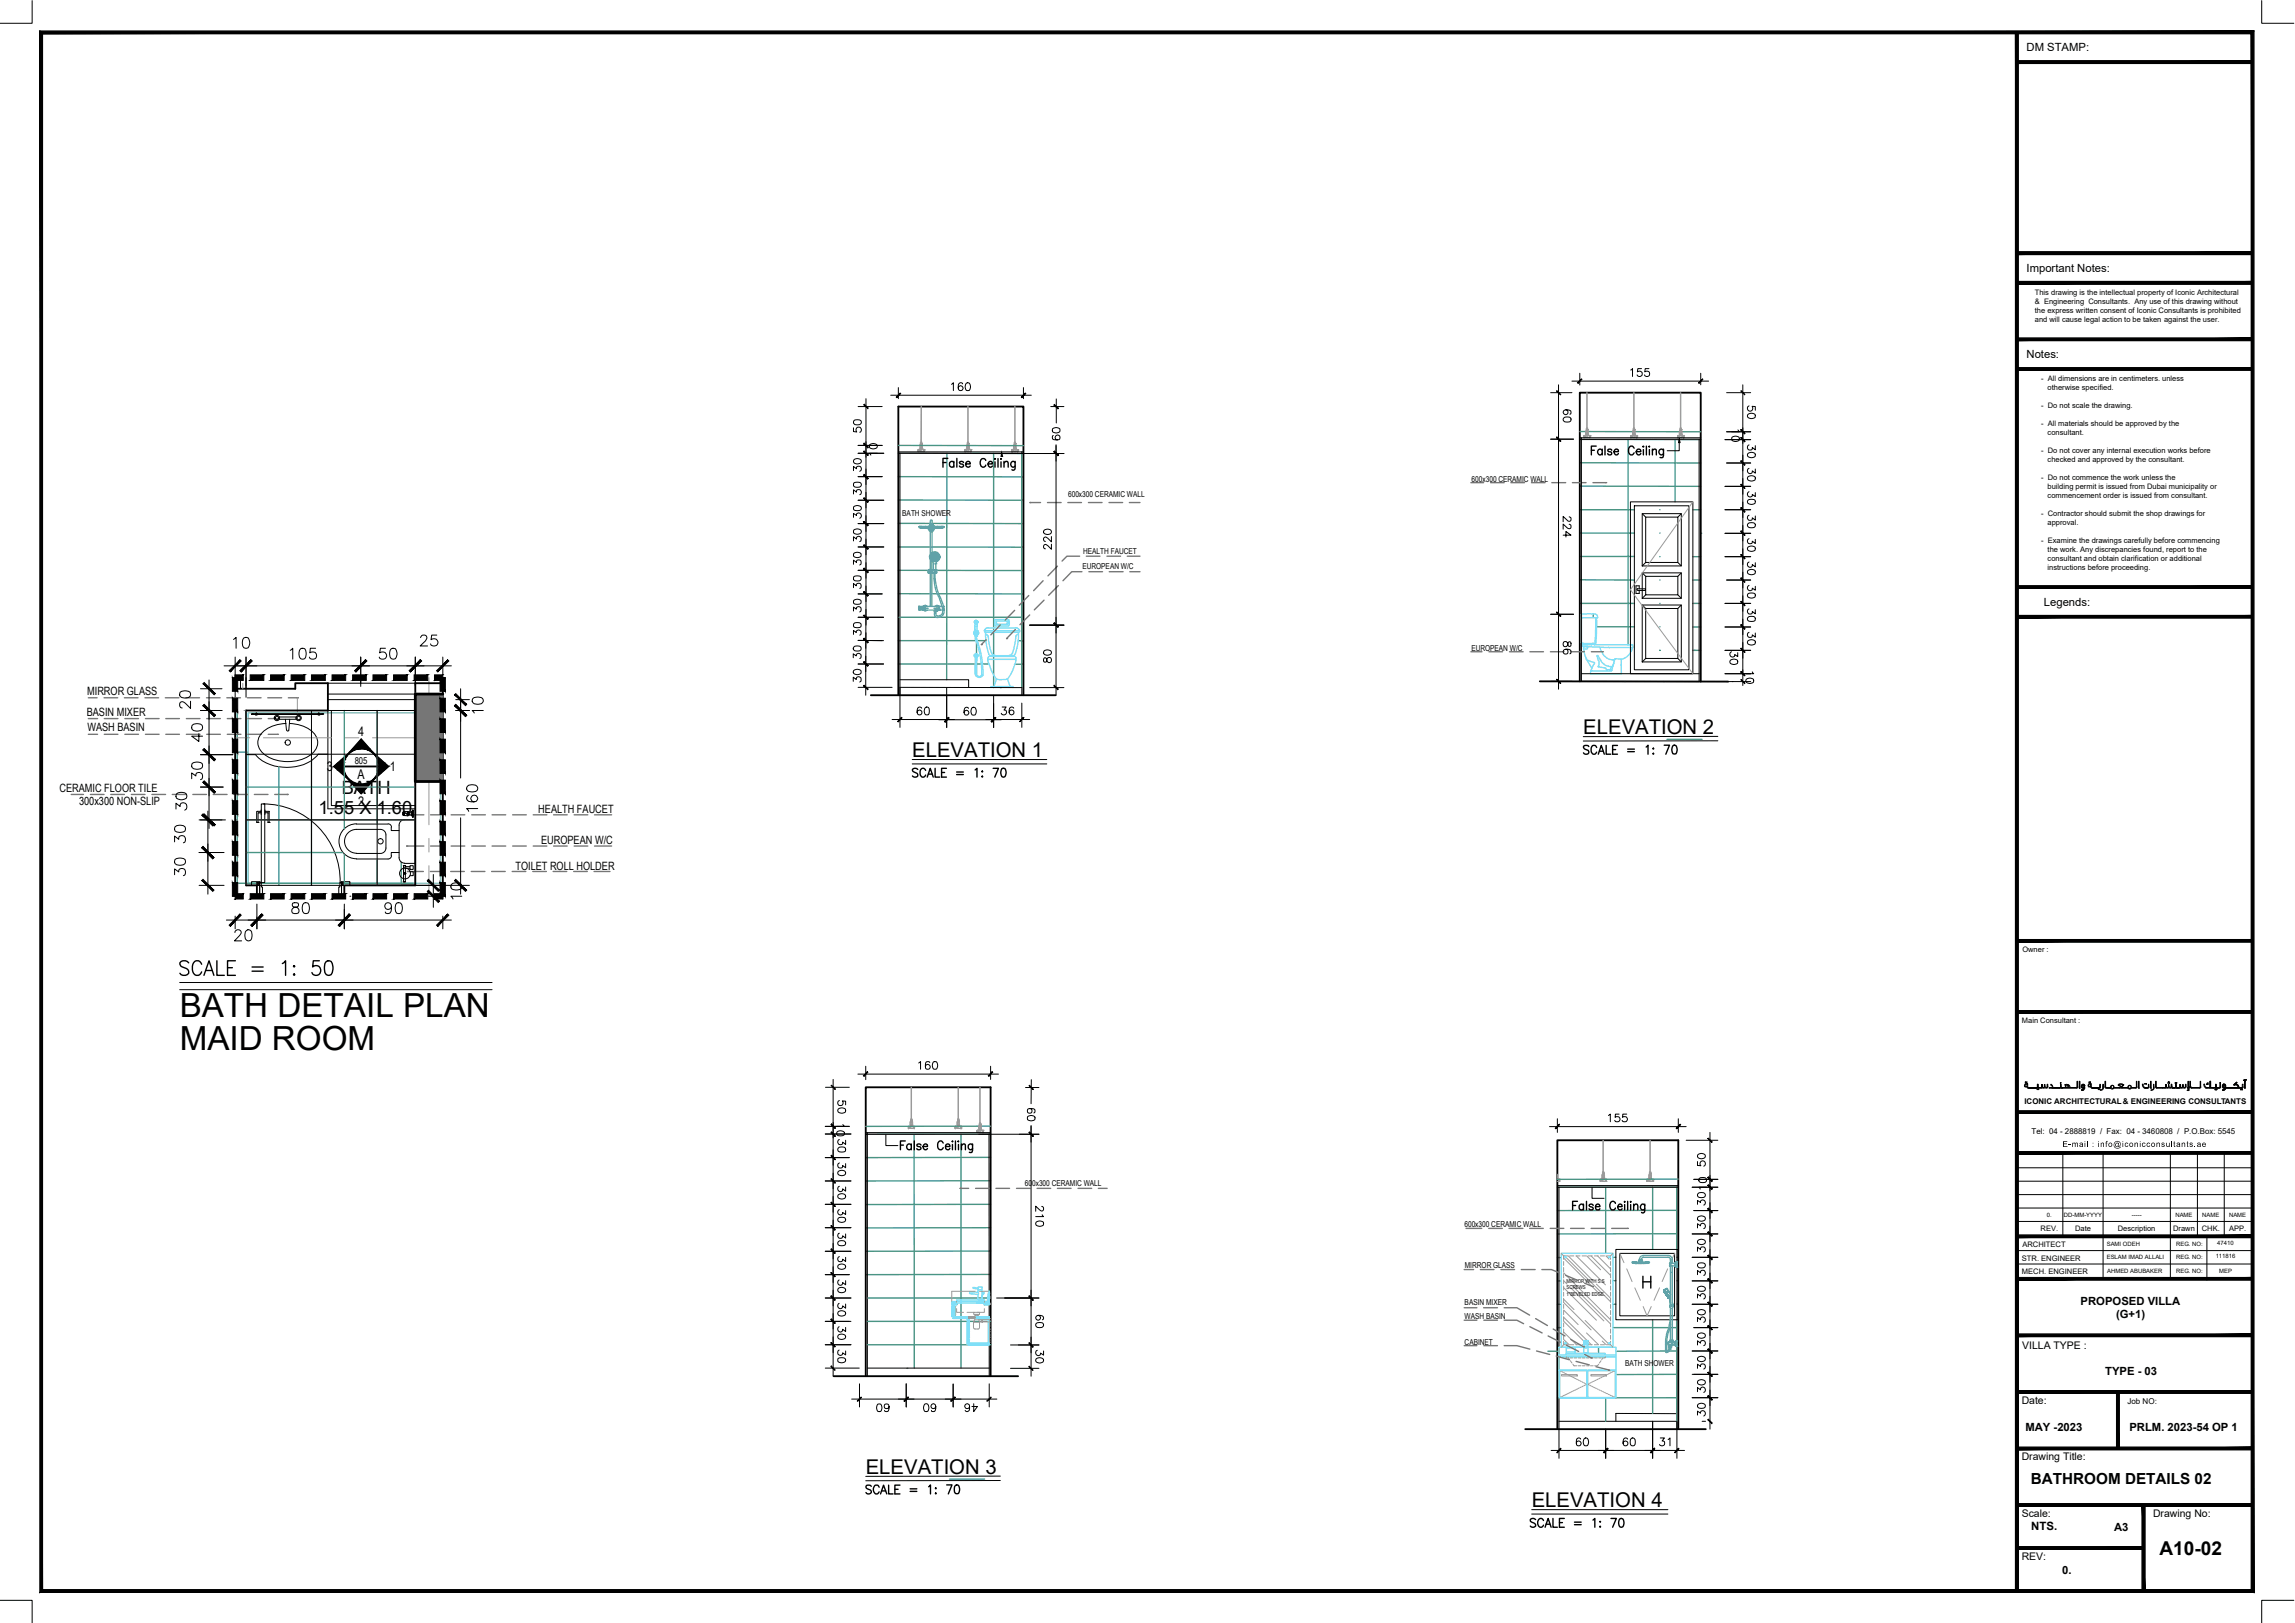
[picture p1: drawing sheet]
<svg xmlns="http://www.w3.org/2000/svg" width="420mm" height="297mm" viewBox="0 0 420 297" stroke-linecap="round" stroke-linejoin="round" font-family="sans-serif">
<defs><g id="words">
<g font-size="6.1">
<text x="32.9" y="186.2">BATH DETAIL PLAN</text>
<text x="32.9" y="192.2">MAID ROOM</text>
</g>
<text font-size="5.7" x="31.7" y="179.6">SCALE = 1: 50</text>
<g font-size="3.7">
<text x="289.9" y="134.4">ELEVATION 2</text>
<text x="167" y="138.5">ELEVATION 1</text>
<text x="158.5" y="269.7">ELEVATION 3</text>
<text x="280.4" y="275.8">ELEVATION 4</text>
</g>
<text font-size="3.5" x="395.4" y="284.6">A10-02</text>
<g font-size="3.4">
<text x="58.3" y="149">1.55 X 1.60</text>
<text x="62.6" y="145.4">BATH</text>
</g>
<text font-size="2.8" x="371.8" y="271.6">BATHROOM DETAILS 02</text>
<g font-size="2.5">
<text x="65.6" y="134.8">4</text>
<text x="59.8" y="141.2">3</text>
<text x="65.4" y="142.6">A</text>
<text x="71.4" y="141.2">1</text>
<text x="65.6" y="147.6">2</text>
</g>
<g font-size="2.1">
<text x="371" y="9.4">DM STAMP:</text>
<text x="371" y="49.8">Important Notes:</text>
<text x="371" y="65.6">Notes:</text>
<text x="374.2" y="110.9">Legends:</text>
<text x="15.9" y="131">BASIN MIXER</text>
<text x="16" y="127.2">MIRROR GLASS</text>
<text x="16" y="133.8">WASH BASIN</text>
<text x="10.9" y="144.9">CERAMIC FLOOR TILE</text>
<text x="14.5" y="147.3">300x300 NON-SLIP</text>
<text x="98.6" y="148.7">HEALTH FAUCET</text>
<text x="99.1" y="154.5">EUROPEAN W/C</text>
<text x="94.4" y="159.3">TOILET ROLL HOLDER</text>
<text x="380.9" y="238.8">PROPOSED VILLA</text>
<text x="387.4" y="241.2">(G+1)</text>
<text x="385.4" y="251.6">TYPE - 03</text>
<text x="370.8" y="261.9">MAY -2023</text>
<text x="389.8" y="261.9">PRLM. 2023-54 OP 1</text>
<text x="371.9" y="280.1">NTS.</text>
<text x="387.1" y="280.1">A3</text>
<text x="377.5" y="288.1">0.</text>
</g>
<g font-size="1.9">
<text x="370.2" y="246.9">VILLA TYPE :</text>
<text x="370.1" y="256.9">Date:</text>
<text x="370.1" y="267.3">Drawing Title:</text>
<text x="370.1" y="277.6">Scale:</text>
<text x="394.2" y="277.6">Drawing No:</text>
<text x="370.1" y="285.5">REV:</text>
</g>
<text font-size="1.8" x="64.9" y="139.9">805</text>
<g font-size="1.5">
<text x="269.4" y="88.2">600x300 CERAMIC WALL</text>
<text x="165.2" y="94.4">BATH SHOWER</text>
<text x="195.5" y="90.9">600x300 CERAMIC WALL</text>
<text x="198.3" y="101.4">HEALTH FAUCET</text>
<text x="198.2" y="104.2">EUROPEAN W/C</text>
<text x="269.4" y="119.1">EUROPEAN W/C</text>
<text x="371.9" y="207.5">Tel: 04 - 2888819 / Fax: 04 - 3460808 / P.O.Box: 5545</text>
<text x="377.6" y="209.9">E-mail : info@iconicconsultants.ae</text>
<text x="187.6" y="217">600x300 CERAMIC WALL</text>
<text x="268.1" y="224.5">600x300 CERAMIC WALL</text>
<text x="268.2" y="232.1">MIRROR GLASS</text>
<text x="268.1" y="238.8">BASIN MIXER</text>
<text x="268.1" y="241.4">WASH BASIN</text>
<text x="268.1" y="246.1">CABINET</text>
<text x="297.5" y="250.1">BATH SHOWER</text>
<text x="389.5" y="257">Job NO:</text>
</g>
<g font-size="1.4">
<text x="372.5" y="54">This drawing is the intellectual property of Iconic Architectural</text>
<text x="372.5" y="55.7">&amp; Engineering Consultants. Any use of this drawing without</text>
<text x="372.5" y="57.3">the express written consent of Iconic Consultants is prohibited</text>
<text x="372.5" y="59">and will cause legal action to be taken against the user.</text>
<text x="373.7" y="69.8">- All dimensions are in centimeters. unless</text>
<text x="374.9" y="71.4">otherwise specified.</text>
<text x="373.7" y="74.7">- Do not scale the drawing.</text>
<text x="373.7" y="78">- All materials should be approved by the</text>
<text x="373.7" y="82.9">- Do not cover any internal execution works before</text>
<text x="374.9" y="79.6">consultant.</text>
<text x="373.7" y="87.9">- Do not commence the work unless the</text>
<text x="374.9" y="84.6">checked and approved by the consultant.</text>
<text x="374.9" y="89.5">building permit is issued from Dubai municipality or</text>
<text x="373.7" y="94.5">- Contractor should submit the shop drawings for</text>
<text x="374.9" y="91.2">commencement order is issued from consultant.</text>
<text x="373.7" y="99.4">- Examine the drawings carefully before commencing</text>
<text x="374.9" y="96.1">approval.</text>
<text x="374.9" y="101.1">the work. Any discrepancies found, report to the</text>
<text x="374.9" y="102.7">consultant and obtain clarification or additional</text>
<text x="374.9" y="104.4">instructions before proceeding.</text>
<text x="370.2" y="174.2">Owner :</text>
<text x="370.2" y="187.2">Main Consultant :</text>
<text x="370.6" y="202">ICONIC ARCHITECTURAL&amp; ENGINEERING CONSULTANTS</text>
<text x="373.6" y="225.3">REV.</text>
<text x="379.9" y="225.3">Date</text>
<text x="387.7" y="225.3">Description</text>
<text x="397.8" y="225.3">Drawn</text>
<text x="403.1" y="225.3">CHK.</text>
<text x="408.1" y="225.3">APP.</text>
<text x="370.2" y="233.2">MECH. ENGINEER</text>
<text x="370.2" y="230.7">STR. ENGINEER</text>
<text x="370.2" y="228.2">ARCHITECT</text>
</g>
<g font-size="1.1">
<text x="374.7" y="222.7">0.</text>
<text x="377.9" y="222.7">DD-MM-YYYY</text>
<text x="385.7" y="228">SAMI ODEH</text>
<text x="390.3" y="222.7">-----</text>
<text x="398.3" y="222.7">NAME</text>
<text x="403.2" y="222.7">NAME</text>
<text x="405.9" y="227.9">47410</text>
<text x="408.1" y="222.7">NAME</text>
<text x="385.7" y="230.4">ESLAM IMAD ALLALI</text>
<text x="385.8" y="232.9">AHMED ABUBAKER</text>
<text x="398.4" y="232.9">REG. NO:</text>
<text x="398.4" y="230.5">REG. NO:</text>
<text x="398.4" y="228">REG. NO:</text>
<text x="405.6" y="230.3">111816</text>
<text x="406.3" y="233">MEP</text>
</g>
<g font-size="1">
<text x="286.8" y="237.2">1&quot;BEVELED EDGE.</text>
<text x="286.8" y="234.8">MIRROR WITH S.S</text>
<text x="286.8" y="236">SCREWS</text>
</g>
</g></defs>
<!-- layer: DIM -->
<g fill="none" stroke="#000" stroke-width=".18">
<path d="M156.3 78.3v.7l.5 .1a.5 .5 0 0 1 0-.8 .5 .5 0 0 1 .8 .1 .5 .5 0 0 1-.2 .7M156.3 77l.6-.2a.6 .6 0 0 1 .8 .6 .86 .86 0 0 1-1.4 0zM157.1 74.4h4.4M158.5 73v41.4M163.1 72.3h25.7M164.5 70.9v2.1M174.2 70.3l.3-.3v1.5M176.2 70.3a.38 .38 0 0 0-.6-.2l-.1 .2a.88 .88 0 0 0 .3 1.2 .44 .44 0 0 0 .5-.4 .44 .44 0 0 0-.4-.5 .44 .44 0 0 0-.5 .4M176.9 70.1a.43 .43 0 0 1 .7 .2 .68 .68 0 0 1 .1 .8 .68 .68 0 0 1-.8 .3 1.1 1.1 0 0 1 0-1.3zM187.4 70.9v2.1M192.4 74.4h2.4M192.7 78.5a.88 .88 0 0 1 1.4 .2v.1a.78 .78 0 0 1-.7 .4 .78 .78 0 0 1-.7-.4z"/>
<path d="M192.8 79.7l-.1 .1a.51 .51 0 0 0 .2 .7h1a.45 .45 0 0 0 .1-.8 .45 .45 0 0 0-.7 .1 .45 .45 0 0 0 .3 .7M193.4 73v4.4M283.9 71.9h3.9M285.3 70.4v55.7M286.3 76.5l.2-.1h.9a.47 .47 0 0 1 .2 .4 .47 .47 0 0 1-.2 .4h-.4a.61 .61 0 0 1-.8-.5zM286.7 75a.45 .45 0 0 1 .4 .6 .45 .45 0 0 1-.7 .2 .45 .45 0 0 1 0-.7 .72 .72 0 0 1 .8-.1 .72 .72 0 0 1 .4 .8h-.2M287.8 69.8h25M289.2 68.3v2.2M298.5 67.7l.4-.2v1.4M300.5 67.5h-.7v.6a.5 .5 0 0 1 .7-.1 .5 .5 0 0 1 0 .8 .5 .5 0 0 1-.8-.2M301.9 67.5h-.7l-.1 .6a.5 .5 0 0 1 .8-.1 .5 .5 0 0 1-.1 .8 .5 .5 0 0 1-.7-.2M311.4 68.3v2.1"/>
<path d="M316.1 71.9h4.4M316.1 79h4.4M318.2 78.7l.2 .3h-1.4M319.1 70.4v55.1M320 75.8a.88 .88 0 0 1 1.4 .3v.1a.78 .78 0 0 1-.8 .4 .78 .78 0 0 1-.7-.5zM320.2 74.3a.51 .51 0 0 0-.2 .7 .51 .51 0 0 0 .8 .1 .51 .51 0 0 0 0-.7h.6v.7M156.3 99v-.8l.5 .5a.47 .47 0 0 1 .4-.5 .47 .47 0 0 1 .5 .4 .47 .47 0 0 1-.3 .5M156.3 94.7v-.7l.5 .3a.48 .48 0 0 1 .7-.4 .48 .48 0 0 1 0 .9l-.1 .1M156.3 90.4v-.8l.5 .5a.47 .47 0 0 1 .4-.5 .47 .47 0 0 1 .5 .4 .47 .47 0 0 1-.3 .5M156.3 86.1v-.7l.5 .4a.47 .47 0 0 1 .4-.5 .47 .47 0 0 1 .5 .4 .47 .47 0 0 1-.3 .6M156.3 97a.93 .93 0 0 1 1.4 .2 .78 .78 0 0 1-.7 .6 .78 .78 0 0 1-.7-.4zM156.3 92.7a.93 .93 0 0 1 1.4 .2v.2a1.03 1.03 0 0 1-1.4 .2z"/>
<path d="M156.3 88.4l.5-.1a.61 .61 0 0 1 .9 .5 .86 .86 0 0 1-1.4 0zM156.3 84.1a.89 .89 0 0 1 1.4 .3 .74 .74 0 0 1-.7 .5 .74 .74 0 0 1-.7-.5zM157.1 83h4.7M157.1 95.8h4.7M157.1 91.6h4.7M157.1 87.2h4.4M157.1 81.5h4.4M159.2 81.4a.93 .93 0 0 1 1.4 .2 .78 .78 0 0 1-.7 .6 .78 .78 0 0 1-.7-.5zM160.6 83h-1.4l.2 .3M185.9 83h8.9M191.1 97.1a.82 .82 0 0 1 1.4 .3 .78 .78 0 0 1-.8 .4 .78 .78 0 0 1-.6-.5zM192.5 99.6v.9l-.7-.6a.44 .44 0 0 0-.6-.2l-.1 .5 .1 .2h.2"/>
<path d="M192.5 98.2v1l-.7-.7a.44 .44 0 0 0-.6-.1l-.1 .4 .1 .2 .2 .1M193.3 81.4v45.8M283.9 80.4h4.2M286.2 97.9h1.4l-.9-.6v1M287.3 94.6l.3 .3v.4l-.2 .1h-.3l-.9-.9v1M287.3 96l.3 .1v.4l-.1 .2h-.4l-.9-.8v.9M315.8 97.6h4.7M315.8 93.3h4.7M315.8 89h4.7M315.8 80.5h4.7M316.1 84.7h4.4M317.1 80a.88 .88 0 0 1 1.3 .2v.2a.78 .78 0 0 1-.7 .4 .78 .78 0 0 1-.7-.4z"/>
<path d="M320 95.9l.2-.2h.9a.47 .47 0 0 1 .3 .4 .47 .47 0 0 1-.3 .4l-.3 .1a.61 .61 0 0 1-.9-.6zM320 91.6l.5-.2h.6a.44 .44 0 0 1 .3 .4 .44 .44 0 0 1-.3 .4 .68 .68 0 0 1-.8 .1 .68 .68 0 0 1-.3-.7zM320 87.3a.88 .88 0 0 1 1.4 .2v.1a.78 .78 0 0 1-.8 .4 .78 .78 0 0 1-.7-.5zM320 83a.88 .88 0 0 1 1.4 .2v.1a.78 .78 0 0 1-.8 .5 .78 .78 0 0 1-.7-.6zM320.2 98.6a.47 .47 0 0 0-.3 .5 .47 .47 0 0 0 .5 .4 .47 .47 0 0 0 .4-.5l.6 .5v-.8M320.2 94.3a.47 .47 0 0 0-.3 .5 .47 .47 0 0 0 .5 .4 .47 .47 0 0 0 .4-.4l.6 .4v-.8M320.2 90a.48 .48 0 0 0-.2 .8 .48 .48 0 0 0 .8-.1v-.2l.6 .4v-.7M320.2 85.7a.47 .47 0 0 0-.3 .5 .47 .47 0 0 0 .5 .4 .47 .47 0 0 0 .4-.4l.6 .4v-.8M320.2 81.4a.47 .47 0 0 0-.3 .6 .47 .47 0 0 0 .5 .4 .47 .47 0 0 0 .4-.5l.6 .4v-.7M42.8 117l.4-.3v1.9M44.7 116.7a.64 .64 0 0 1 .9 .3 1.5 1.5 0 0 1-.2 1.6 .69 .69 0 0 1-1-.3 1.66 1.66 0 0 1 .3-1.6zM53.1 119l.5-.4v2"/>
<path d="M55 118.7a.64 .64 0 0 1 1 .3 1.83 1.83 0 0 1-.2 1.6 .68 .68 0 0 1-1-.3 1.66 1.66 0 0 1 .2-1.6zM57.8 118.6h-1l-.1 .9a.7 .7 0 0 1 1.1 0 .7 .7 0 0 1-.1 1 .7 .7 0 0 1-1.1-.2M70.6 118.6h-1l-.1 .9a.73 .73 0 0 1 1.1 0 .73 .73 0 0 1 0 1 .73 .73 0 0 1-1.1 0l-.1-.2M71.6 118.7a.64 .64 0 0 1 1 .3 1.5 1.5 0 0 1-.2 1.6 .69 .69 0 0 1-1-.3 1.66 1.66 0 0 1 .2-1.6zM77 116.7l.4-.5h.4l.3 .2a.66 .66 0 0 1-.2 .9l-1 .9h1.4M80 116.2h-1l-.1 .9a.73 .73 0 0 1 1.1-.1 .73 .73 0 0 1 0 1.1 .73 .73 0 0 1-1.1 0l-.1-.3M156.3 116.1v-.7l.5 .4a.47 .47 0 0 1 .7-.4 .47 .47 0 0 1-.1 .8M156.3 111.8v-.7l.5 .4a.49 .49 0 0 1 .7-.3 .49 .49 0 0 1-.1 .8M156.3 107.6v-.8l.5 .4a.49 .49 0 0 1 .7-.4 .49 .49 0 0 1-.1 .9M156.3 103.3v-.8l.5 .4a.46 .46 0 0 1 .7-.4 .46 .46 0 0 1 0 .8l-.1 .1M156.3 114.2l.2-.2h.9a.47 .47 0 0 1 .3 .4 .47 .47 0 0 1-.3 .4h-.9a.51 .51 0 0 1-.2-.6zM156.3 109.9a.88 .88 0 0 1 1.3 .2v.3l-.2 .2h-.9a.51 .51 0 0 1-.2-.7z"/>
<path d="M156.3 105.6l.5-.2h.6a.47 .47 0 0 1 .3 .5 .47 .47 0 0 1-.3 .4h-.9a.55 .55 0 0 1-.2-.7zM156.3 101.3a.88 .88 0 0 1 1.3 .2v.1a.78 .78 0 0 1-.6 .5 .78 .78 0 0 1-.7-.5zM156.3 118.4l.2-.1h.9a.47 .47 0 0 1 .3 .4 .47 .47 0 0 1-.3 .4l-.3 .1a.61 .61 0 0 1-.9-.6zM157.1 117.2h4.7M157.1 113h4.7M157.1 108.7h4.4M157.1 104.4h4.7M157.1 100.1h4.7M158.5 111.5v7.1M158.5 115.8v7.1M188.5 114.4h6.3M191.1 119.2a.89 .89 0 0 1 1.4 .2 .74 .74 0 0 1-.7 .5 .74 .74 0 0 1-.7-.5z"/>
<path d="M283.9 112.4h4.2M286.3 117.5l.2-.1a.73 .73 0 0 1 .6 .8l.3 .1a.46 .46 0 0 0 .2-.5 .46 .46 0 0 0-.3-.3l-.2 .2-.1 .3a.44 .44 0 0 1-.5 .4 .44 .44 0 0 1-.3-.6zM286.7 118.8a.45 .45 0 0 1 .4 .6 .45 .45 0 0 1-.7 .2 .45 .45 0 0 1 0-.7 .72 .72 0 0 1 .8-.1 .72 .72 0 0 1 .4 .8l-.2 .1M315.8 114.8h4.7M315.8 110.4h4.7M315.8 101.9h4.7M315.8 119h4.7M316.1 106.2h4.4M317 119.3a.48 .48 0 0 0-.2 .8 .48 .48 0 0 0 .8-.1v-.2l.5 .4v-.7M320 113l.2-.2h.9a.47 .47 0 0 1 .3 .5 .47 .47 0 0 1-.3 .4h-.3a.61 .61 0 0 1-.9-.5zM320 108.7l.5-.2 .6 .1a.44 .44 0 0 1 .3 .4 .44 .44 0 0 1-.3 .4 .68 .68 0 0 1-.8 0 .68 .68 0 0 1-.3-.7zM320 104.4a.88 .88 0 0 1 1.4 .2v.2a.78 .78 0 0 1-.8 .4 .78 .78 0 0 1-.7-.6z"/>
<path d="M320 100.1a.88 .88 0 0 1 1.4 .3v.1a.78 .78 0 0 1-.8 .4 .78 .78 0 0 1-.7-.5zM320 117.3a.88 .88 0 0 1 1.4 .2v.1a.78 .78 0 0 1-.8 .5 .78 .78 0 0 1-.7-.6zM320.2 111.4a.47 .47 0 0 0-.3 .6 .47 .47 0 0 0 .5 .4 .47 .47 0 0 0 .4-.5l.6 .4v-.7M320.2 107.1a.49 .49 0 0 0-.2 .8 .49 .49 0 0 0 .8 0v-.3l.6 .4v-.7M320.2 102.9a.47 .47 0 0 0-.3 .5 .47 .47 0 0 0 .5 .4 .47 .47 0 0 0 .4-.5l.6 .4v-.7M320.2 115.7a.47 .47 0 0 0-.3 .6 .47 .47 0 0 0 .5 .4 .47 .47 0 0 0 .4-.5l.6 .4v-.7M33 126.7a1.72 1.72 0 0 1 1.8 0 .68 .68 0 0 1-.3 1 1.66 1.66 0 0 1-1.5-.2zM34.9 128.3v1.4l-.9-1a.64 .64 0 0 0-1-.1 .73 .73 0 0 0 .1 .9l.3 .1M35.2 139.7a1.72 1.72 0 0 1 1.8 0 .68 .68 0 0 1-.3 1 1.66 1.66 0 0 1-1.5-.2zM35.2 132.7a1.52 1.52 0 0 1 1.8 0 .69 .69 0 0 1-.3 1 1.66 1.66 0 0 1-1.5-.2zM36.4 134.3v1.4l-1.3-1h2M36.7 130h3.9"/>
<path d="M36.7 138.1h5.9M36.7 126.1h3.9M38.3 124.4v27.2M41 121.9h41.6M43.1 120.3v7.3M45 120.3v7.3M66 120.3v5.3M76 120.3v5.2M81.1 120.3v3.1M83.4 130h2.5M83.4 128h2.5M84.3 126.1v16.3"/>
<path d="M86.6 127.8a1.66 1.66 0 0 1 1.7 0 .63 .63 0 0 1-.2 1 1.66 1.66 0 0 1-1.5-.2l-.2-.3zM88.5 130h-2.1l.4 .5M156.2 124.7v-.8l.6 .5a.47 .47 0 0 1 .5-.6 .47 .47 0 0 1 .3 .7v.2l-.2 .1M156.2 120.4v-.7l.6 .3a.47 .47 0 0 1 .7-.3 .47 .47 0 0 1-.1 .8M156.3 122.7a.88 .88 0 0 1 1.3 .2v.1a.78 .78 0 0 1-.7 .5 .78 .78 0 0 1-.7-.6zM157.1 121.5h4.7M157.1 125.8h6.2M158.5 120.1v7.1M163.3 131.7h11.5M164.8 125.8v7.3M168.7 129.6a.41 .41 0 0 0-.4-.2 .41 .41 0 0 0-.3 .3 .68 .68 0 0 0-.2 .7 .68 .68 0 0 0 .6 .4 .45 .45 0 0 0 .4-.4 .45 .45 0 0 0-.5-.5 .45 .45 0 0 0-.4 .5M169.4 129.5a.43 .43 0 0 1 .7 .2v.9a.44 .44 0 0 1-.4 .2 .44 .44 0 0 1-.4-.2 1.12 1.12 0 0 1 .1-1.1z"/>
<path d="M171.9 131.7h11.4M173.3 125.8v7.4M177.3 129.7l-.1-.2a.43 .43 0 0 0-.6 .2 .69 .69 0 0 0 .4 1.2 .44 .44 0 0 0 .4-.5 .44 .44 0 0 0-.5-.4 .44 .44 0 0 0-.4 .4M178 129.5a.43 .43 0 0 1 .6 .2 .68 .68 0 0 1 .1 .8 .68 .68 0 0 1-.7 .3 1.1 1.1 0 0 1 0-1.3zM180.5 131.7h8M181.9 127.2v6M183.5 129.4h.7l-.4 .5a.49 .49 0 0 1 .4 .8 .49 .49 0 0 1-.8 0l-.1-.2M185.6 129.6a.42 .42 0 0 0-.4-.2 .42 .42 0 0 0-.4 .3 .82 .82 0 0 0 .4 1.1 .45 .45 0 0 0 .4-.4 .45 .45 0 0 0-.4-.5 .45 .45 0 0 0-.5 .5M187.1 128.7v4.4M188.5 125.8h6.3M191.1 120.5a.48 .48 0 0 0 .2 .7l.3-.2a.54 .54 0 0 1 .6-.7 .46 .46 0 0 1 .3 .6 .46 .46 0 0 1-.6 .3l-.3-.6a.27 .27 0 0 0-.2-.2 .27 .27 0 0 0-.3 .1zM283.9 124.7h3.9"/>
<path d="M315.8 123.3h4.7M316.1 124.7h4.4M316.8 120.8a.88 .88 0 0 1 1.3 .3v.1a.78 .78 0 0 1-.7 .4 .78 .78 0 0 1-.7-.5zM319.7 124.3a.88 .88 0 0 1 1.4 .2v.2a.78 .78 0 0 1-.8 .4 .78 .78 0 0 1-.7-.6zM320.8 123l.3 .3h-1.5M32 154.1v-1.1l.7 .6a.64 .64 0 0 1 .7-.7 .64 .64 0 0 1 .6 .9l-.1 .3-.3 .1M32 157.3a1.72 1.72 0 0 1 1.9 0 .68 .68 0 0 1-.3 1 1.66 1.66 0 0 1-1.6-.2zM32 151.3a1.52 1.52 0 0 1 1.9 0 .64 .64 0 0 1-.3 1 1.83 1.83 0 0 1-1.6-.2zM32.2 148.1v-1.1l.8 .6a.64 .64 0 0 1 .7-.7 .64 .64 0 0 1 .5 .9l-.1 .3-.3 .2M32.3 145.3a1.52 1.52 0 0 1 1.8 0 .64 .64 0 0 1-.3 .9 1.5 1.5 0 0 1-1.5-.1zM35.1 142.5v-1l.8 .5a.64 .64 0 0 1 .7-.6 .64 .64 0 0 1 .5 .8l-.1 .3-.3 .2M36.4 156h4.6"/>
<path d="M36.4 150.1h4.9M36.7 144h4.2M38.1 148.4v15.2M84.3 149.7v13.9M85.6 143.9a1.29 1.29 0 0 1 1.9 .3v.2a.91 .91 0 0 1-1.2 .5h-.5a.59 .59 0 0 1-.2-1zM85.7 145.6a.58 .58 0 0 0-.3 .6 .58 .58 0 0 0 .4 .5 1.4 1.4 0 0 0 1.5-.2 .61 .61 0 0 0-.3-.9 .61 .61 0 0 0-.8 .4 .61 .61 0 0 0 .6 .8M87.5 148h-2.1l.4 .5M32 160.1v-1.1l.7 .6a.64 .64 0 0 1 .8-.7 .64 .64 0 0 1 .5 .9l-.1 .3-.3 .2M36.4 162h4.6M41.4 168.4h41.2M43 170.7v-.2a.65 .65 0 0 1 1-.2l.2 .2-.1 .4-1.2 1.3h1.3M43.1 167.7v2.3"/>
<path d="M45.1 170.3a.59 .59 0 0 1 1 .2 1.83 1.83 0 0 1-.2 1.6 .63 .63 0 0 1-1-.3 1.66 1.66 0 0 1 .2-1.5zM47 165.5v4.5M53.6 165.3a.42 .42 0 0 0 .2 .7 .72 .72 0 0 1 .8 .3 .72 .72 0 0 1 0 .8 .82 .82 0 0 1-1.2-.3 .76 .76 0 0 1 1-.8 .42 .42 0 0 0 .2-.7zM55.6 165.3a.64 .64 0 0 1 1 .3 1.83 1.83 0 0 1-.2 1.5 .68 .68 0 0 1-1-.3 1.66 1.66 0 0 1 .2-1.5zM63 165.5v4.5M71.7 165.9a.62 .62 0 0 1-.9 .5 .62 .62 0 0 1-.2-1 .62 .62 0 0 1 1 .1 1.79 1.79 0 0 1-.2 1.6 .59 .59 0 0 1-.9-.2M72.6 165.3a.68 .68 0 0 1 1 .3 1.66 1.66 0 0 1-.2 1.5 .64 .64 0 0 1-1-.3 1.83 1.83 0 0 1 .2-1.5zM73.4 162h12.5M78.4 164h2.5M79.3 160v6.1M81.1 167.7v2.3M82.6 161.9a1.52 1.52 0 0 1 1.9 0 .64 .64 0 0 1-.3 .9 1.83 1.83 0 0 1-1.6-.2z"/>
<path d="M84.5 164h-2l.4 .5M151.1 199h4.4M152.5 197.6v54.2M157.1 196.6h25.7M158.5 195.1v2.5M168.2 194.5l.3-.2v1.4M170.2 194.5l-.1-.2a.51 .51 0 0 0-.6 .2v1a.45 .45 0 0 0 .7 .1 .45 .45 0 0 0-.1-.7 .45 .45 0 0 0-.7 .3M170.9 194.3a.51 .51 0 0 1 .7 .2 .68 .68 0 0 1 0 .8 .68 .68 0 0 1-.7 .4 1.1 1.1 0 0 1 0-1.4zM181.4 195.1v2.5M187.7 199h2.5M188.8 197.6v4.4M151.1 216.1h4.7"/>
<path d="M151.1 211.9h4.4M151.1 207.5h4.7M151.1 206.1h4.4M153.2 207.2a.89 .89 0 0 1 1.4 .2v.1a.86 .86 0 0 1-1.4 0zM153.5 218.7a.82 .82 0 0 1 1.3 .3 .78 .78 0 0 1-.8 .4 .78 .78 0 0 1-.6-.5zM153.5 214.4a.82 .82 0 0 1 1.3 .3 .78 .78 0 0 1-.8 .5 .78 .78 0 0 1-.6-.6zM153.5 210.1l.2-.1h.9a.48 .48 0 0 1 0 .8h-.4a.61 .61 0 0 1-.8-.5zM153.5 203a.88 .88 0 0 1 1.3 .2v.1a.78 .78 0 0 1-.8 .4 .78 .78 0 0 1-.6-.5zM153.7 217.1a.47 .47 0 0 0-.4 .6 .47 .47 0 0 0 .5 .3 .47 .47 0 0 0 .5-.4l.5 .4v-.8M153.7 212.8a.47 .47 0 0 0-.4 .6 .47 .47 0 0 0 .5 .4 .47 .47 0 0 0 .5-.5l.5 .4v-.7M153.7 208.6a.47 .47 0 0 0-.4 .5 .47 .47 0 0 0 .5 .4 .47 .47 0 0 0 .5-.5l.5 .5v-.8M153.7 201.4a.49 .49 0 0 0-.2 .7 .49 .49 0 0 0 .7 .1 .49 .49 0 0 0 0-.7h.6v.7"/>
<path d="M154.3 205.8l.3 .3h-1.4M179.2 207.6h11M188.1 204.4a.88 .88 0 0 1 1.4 .2v.1a.78 .78 0 0 1-.7 .4 .78 .78 0 0 1-.7-.4zM188.6 202.9a.43 .43 0 0 1 .2 .6 .43 .43 0 0 1-.6 .1 .43 .43 0 0 1 .1-.7h.3a.63 .63 0 0 1 .9 .5l-.2 .3M188.8 206v45.9M283.7 206.2h25M285.1 204.8v2.4M294.5 204.2l.3-.3v1.4M296.4 203.9h-.7v.6a.51 .51 0 0 1 .8 0 .51 .51 0 0 1-.1 .8 .51 .51 0 0 1-.8-.3M297.8 203.9h-.7v.6a.51 .51 0 0 1 .7 0 .51 .51 0 0 1-.1 .8 .51 .51 0 0 1-.7-.3M307.3 204.8v2.4M308.7 208.7h5.8"/>
<path d="M309.8 217.3h4.7M310.1 215.8h4.4M310.8 212.6v.7h.6a.51 .51 0 0 1 0-.7 .51 .51 0 0 1 .8 .1 .51 .51 0 0 1-.3 .7M310.9 218.5l.5-.2a.6 .6 0 0 1 .8 .5 .86 .86 0 0 1-1.4 0zM310.9 211.3a.89 .89 0 0 1 1.3 .2 .74 .74 0 0 1-.7 .6 .74 .74 0 0 1-.7-.6zM311.1 215.7l.2-.2h.9a.47 .47 0 0 1 .2 .5 .47 .47 0 0 1-.2 .4h-.9a.51 .51 0 0 1-.2-.7zM312.4 217.3h-1.4l.3 .3M313.1 207.2v54.4M369.5 203.6h42.7M151.1 237.6h4.7M151.1 233.3h4.4M151.1 229h4.7"/>
<path d="M151.1 224.7h4.7M151.1 220.4h4.7M153.5 235.8a.89 .89 0 0 1 1.3 .2 .74 .74 0 0 1-.7 .6 .74 .74 0 0 1-.7-.6zM153.5 231.5a.89 .89 0 0 1 1.3 .3 .74 .74 0 0 1-.7 .5 .74 .74 0 0 1-.7-.5zM153.5 227.3l.5-.2a.6 .6 0 0 1 .8 .5 .86 .86 0 0 1-1.4 0zM153.5 223l.5-.2h.6a.44 .44 0 0 1 .2 .4 .44 .44 0 0 1-.2 .4 .75 .75 0 0 1-1.2-.4zM153.6 238.5a.48 .48 0 0 0-.1 .9 .48 .48 0 0 0 .8-.4l.5 .4v-.7M153.6 234.3a.48 .48 0 0 0-.1 .8 .48 .48 0 0 0 .8-.4l.5 .4v-.7M153.7 230a.47 .47 0 0 0-.4 .5 .47 .47 0 0 0 .5 .4 .47 .47 0 0 0 .5-.5l.5 .5v-.8M153.7 225.7a.47 .47 0 0 0-.4 .5 .47 .47 0 0 0 .5 .4 .47 .47 0 0 0 .5-.4l.5 .4v-.8M153.7 221.4a.48 .48 0 0 0-.2 .8 .48 .48 0 0 0 .8-.3l.5 .4v-.7M182.5 237.6h7.7"/>
<path d="M189.7 223.7a.88 .88 0 0 1 1.4 .2v.1a.78 .78 0 0 1-.8 .4 .78 .78 0 0 1-.7-.5zM190.7 220.8a.44 .44 0 0 1 .4 .4 .44 .44 0 0 1-.3 .4l-.5-.2-.7-.6v.9M190.8 222.3l.3 .4h-1.5M309.8 238.7h4.7M309.8 234.4h4.7M309.8 230.1h4.7M309.8 225.8h4.7M310.1 221.6h4.4M310.8 237.6v-.8l.5 .4a.48 .48 0 0 1 .8-.3 .48 .48 0 0 1-.2 .8M310.8 233.3v-.8l.5 .4a.47 .47 0 0 1 .5-.4 .47 .47 0 0 1 .5 .4 .47 .47 0 0 1-.4 .5M310.8 229v-.8l.5 .5a.47 .47 0 0 1 .5-.5 .47 .47 0 0 1 .5 .4 .47 .47 0 0 1-.4 .5M310.8 224.7v-.7l.5 .4a.48 .48 0 0 1 .8-.4 .48 .48 0 0 1-.2 .9"/>
<path d="M310.8 220.4v-.7l.5 .4a.46 .46 0 0 1 .8-.4 .46 .46 0 0 1-.2 .8M310.9 239.9a.89 .89 0 0 1 1.3 .2 .74 .74 0 0 1-.7 .6 .74 .74 0 0 1-.7-.6zM310.9 235.6a.89 .89 0 0 1 1.3 .2v.2a.86 .86 0 0 1-1.4 0zM310.9 231.3l.5-.2a.6 .6 0 0 1 .8 .5 .78 .78 0 0 1-.8 .5 .78 .78 0 0 1-.6-.6zM310.9 227a.89 .89 0 0 1 1.3 .2 .74 .74 0 0 1-.7 .6 .74 .74 0 0 1-.7-.6zM310.9 222.7a.89 .89 0 0 1 1.3 .3 .74 .74 0 0 1-.7 .5 .74 .74 0 0 1-.7-.5zM151.1 241.8h4.7M151.1 246.1h4.7M151.1 250.4h6.2M153.4 248.7l.6-.2a.62 .62 0 0 1 .8 .5 .82 .82 0 0 1-1.4 0zM153.5 240.1a.89 .89 0 0 1 1.3 .2 .74 .74 0 0 1-.7 .6 .74 .74 0 0 1-.7-.6zM153.5 244.4a.89 .89 0 0 1 1.3 .2 .74 .74 0 0 1-.7 .5 .74 .74 0 0 1-.7-.5z"/>
<path d="M153.6 247.1a.48 .48 0 0 0-.1 .8 .48 .48 0 0 0 .8-.3l.5 .4v-.7M153.6 242.8a.48 .48 0 0 0-.1 .8 .48 .48 0 0 0 .8-.3l.5 .4v-.8M155.9 256.1h26.6M157.4 253.3v4.2M160.7 257a.51 .51 0 0 1 .7 .2 .68 .68 0 0 1 0 .8 .68 .68 0 0 1-.7 .3 1.1 1.1 0 0 1 0-1.3zM162.8 257.4a.45 .45 0 0 1-.6 .4 .45 .45 0 0 1-.2-.7 .45 .45 0 0 1 .7 0 .72 .72 0 0 1 .1 .9 .72 .72 0 0 1-.8 .3l-.1-.2M165.9 253.3v4.2M169.3 257a.43 .43 0 0 1 .7 .2 .68 .68 0 0 1 0 .8 .68 .68 0 0 1-.7 .3 1.1 1.1 0 0 1 0-1.3zM171.3 257.4a.45 .45 0 0 1-.6 .4 .45 .45 0 0 1-.2-.7 .45 .45 0 0 1 .7 0 .72 .72 0 0 1 .1 .9 .72 .72 0 0 1-.7 .3l-.1-.2M174.5 253.3v4.2M177.5 257.4a.45 .45 0 0 1-.7 .3 .45 .45 0 0 1-.1-.7 .45 .45 0 0 1 .8 .1v.3a.63 .63 0 0 1-.5 .9l-.3-.2M178.3 256.9v1.4l.6-.9h-1"/>
<path d="M181.1 253.3v4.2M185 250.4h5.2M185 246.2h5.2M189.7 248.7a.89 .89 0 0 1 1.4 .2 .74 .74 0 0 1-.8 .6 .74 .74 0 0 1-.7-.6zM189.7 242.2l.5-.2 .6 .1a.45 .45 0 0 1 .2 .7l-.6 .2a.6 .6 0 0 1-.8-.6zM189.9 247.1a.48 .48 0 0 0-.2 .8 .48 .48 0 0 0 .8-.3l.6 .4v-.7M190.1 240.7a.44 .44 0 0 1 .4 .6 .44 .44 0 0 1-.7 .2 .44 .44 0 0 1 0-.7 .75 .75 0 0 1 1.3 .5l-.3 .2M309.8 251.5h4.7M309.8 247.3h4.7M309.8 255.8h4.7M310.1 243h4.4M310.8 250.4v-.7l.5 .4a.47 .47 0 0 1 .5-.5 .47 .47 0 0 1 .5 .4 .47 .47 0 0 1-.4 .6"/>
<path d="M310.8 246.2v-.8l.5 .4a.47 .47 0 0 1 .5-.5 .47 .47 0 0 1 .5 .4 .47 .47 0 0 1-.4 .6M310.8 241.9v-.8l.5 .4a.47 .47 0 0 1 .5-.4 .47 .47 0 0 1 .5 .4 .47 .47 0 0 1-.4 .5M310.8 259v-.7l.5 .3a.48 .48 0 0 1 .8-.3 .48 .48 0 0 1-.2 .9M310.8 254.7v-.8l.5 .5a.47 .47 0 0 1 .5-.5 .47 .47 0 0 1 .5 .4 .47 .47 0 0 1-.4 .5M310.9 248.4a.89 .89 0 0 1 1.3 .3 .74 .74 0 0 1-.7 .5 .74 .74 0 0 1-.7-.5zM310.9 244.2a.89 .89 0 0 1 1.3 .2 .74 .74 0 0 1-.7 .5 .74 .74 0 0 1-.7-.5zM310.9 257a.89 .89 0 0 1 1.3 .2v.2a.86 .86 0 0 1-1.4 0zM310.9 252.7a.89 .89 0 0 1 1.3 .2 .74 .74 0 0 1-.7 .6 .74 .74 0 0 1-.7-.6zM284 265.5h24.4M285.4 261.6v5.3M289.4 263.4a.41 .41 0 0 0-.6-.1l-.2 .8a.45 .45 0 0 0 .6 .4 .45 .45 0 0 0 .2-.7 .45 .45 0 0 0-.8 .1v.2M290.1 263.3a.43 .43 0 0 1 .6 .2 .68 .68 0 0 1 .1 .8 .68 .68 0 0 1-.7 .3 1.1 1.1 0 0 1 0-1.3z"/>
<path d="M294 261.6v5.3M298 263.4a.41 .41 0 0 0-.4-.2 .41 .41 0 0 0-.4 .3 .69 .69 0 0 0 .4 1.1 .45 .45 0 0 0 .4-.4 .45 .45 0 0 0-.4-.5 .45 .45 0 0 0-.5 .4M298.7 263.3l.1-.1a.79 .79 0 0 1 .6 .6 .79 .79 0 0 1-.4 .8h-.3l-.2-.2v-.9zM302.6 260.1v6.8M304 263.2h.7l-.4 .5a.48 .48 0 0 1 .4 .8 .48 .48 0 0 1-.9-.1M305.4 263.5l.3-.3v1.4M307 260.1v6.8M311.6 260.1h.7"/>
</g>
<!-- layer: WALL-01 -->
<g fill="#000" stroke="#000" stroke-width=".18">
<path d="M62.6 139l.8-.5-.3 .5zM64.2 137.6h.1l-.5 .4zM66.1 135.3l1.5 1.7h-3zM67.9 137.6l.6 .4zM69 138.5l.6 .5h-.4zM63.2 142.1h.2l.4 .5zM63.8 142.6l.5 .4zM64.6 143.6h3l-1.5 1.6zM67.4 143.3l.7-.3-.3 .3zM68.8 142.1h.2l-.5 .5z"/>
<path d="M158.2 74.1l.7 .7zM158.2 74.1v-.1l.7 .7z"/>
<path d="M164.8 72l-.6 .8 .7-.8zM164.8 72l-.6 .8-.1-.1z"/>
<path d="M187.7 72l-.7 .7 .1 .1zM187.7 72h.1l-.7 .8z"/>
<path d="M193 74.1l.7 .7 .1-.1zM193 74.1v-.1l.8 .7z"/>
<path d="M289.5 69.4l-.6 .7 .7-.7zM288.8 70l.7-.6-.6 .7z"/>
<path d="M311 70v.1l.7-.7zM311.7 69.4l-.7 .7z"/>
<path d="M158.2 99.7l-.1 .1 .8 .6zM158.1 99.8l.8 .6z"/>
<path d="M158.1 95.5l.8 .6zM158.1 95.5l.8 .6-.1 .1z"/>
<path d="M158.2 91.1l.7 .7zM158.2 91.2l.7 .6-.1 .1z"/>
<path d="M158.2 86.9l.7 .7zM158.2 86.9l.7 .7-.1 .1z"/>
<path d="M158.2 81.1l.7 .8zM158.2 81.2l.7 .7z"/>
<path d="M158.2 81.1l.7 .8zM158.2 81.2l.7 .7z"/>
<path d="M158.1 95.5l.7 .7 .1-.1zM158.1 95.5l.8 .6z"/>
<path d="M158.2 91.2l.6 .7 .1-.1zM158.2 91.1l.7 .7z"/>
<path d="M158.2 86.9l.6 .8 .1-.1zM158.2 86.9l.7 .7z"/>
<path d="M158.2 82.7l.7 .6zM158.2 82.6l.7 .7z"/>
<path d="M158.2 82.7l.7 .6zM158.2 82.6l.7 .7z"/>
<path d="M193 82.6v.1l.8 .6zM193 82.7l.8 .6-.1 .1z"/>
<path d="M193 82.7l.7 .7 .1-.1zM193 82.7v-.1l.8 .7z"/>
<path d="M158.2 116.8l-.1 .1 .8 .6zM158.1 116.9l.8 .6-.1 .1z"/>
<path d="M158.1 112.6l.8 .7zM158.1 112.6l.8 .7-.1 .1z"/>
<path d="M158.2 108.3l-.1 .1 .8 .6zM158.1 108.4l.8 .6-.1 .1z"/>
<path d="M158.2 104l-.1 .1 .8 .6zM158.1 104.1l.8 .6-.1 .1z"/>
<path d="M158.1 112.6l.7 .8 .1-.1zM158.1 112.6l.8 .7z"/>
<path d="M158.1 108.4l.7 .7 .1-.1zM158.2 108.3l.7 .7-.8-.6z"/>
<path d="M158.1 104.1l.7 .7 .1-.1zM158.2 104l.7 .7-.8-.6z"/>
<path d="M158.1 99.8l.8 .6zM158.1 99.8l.1-.1 .7 .7z"/>
<path d="M158.1 116.9l.7 .7 .1-.1zM158.1 116.9l.1-.1 .7 .7z"/>
<path d="M193 114v.1l.7 .6zM193 114.1l.7 .7z"/>
<path d="M193 114.1l.7 .7zM193 114.1v-.1l.7 .7z"/>
<path d="M37.4 137l-.2 .2 2.2 1.8zM37.2 137.2l2.2 1.8-.2 .2z"/>
<path d="M37.4 128.9l-.2 .2 2.2 1.8zM37.2 129.1l2.2 1.8-.2 .2z"/>
<path d="M37.2 137.2l2 2 .2-.2zM37.2 137.2l.2-.2 2 2z"/>
<path d="M37.2 129.1l2 2 .2-.2zM37.4 128.9l2 2-2.2-1.8z"/>
<path d="M37.2 125.1l2 2.1 .2-.3zM37.2 125.1l.2-.2 2 2z"/>
<path d="M42 122.8l.2 .2 1.7-2.2zM43.9 120.8l.3 .2-2 2z"/>
<path d="M45.9 120.8l-1.7 2.2 1.9-2zM45.9 120.8l-1.7 2.2-.3-.2z"/>
<path d="M45.9 120.8l-1.7 2.2 1.9-2zM45.9 120.8l-1.7 2.2-.3-.2z"/>
<path d="M62.6 139l.6-.5h.2zM63.2 138.5h.2l.4-.5z"/>
<path d="M61.9 139.6l1.2-.6-.2 .6zM61.9 139.6l1.2-.6h-.5z"/>
<path d="M64.2 137.6l.7-.3zM64.4 137.3l-.2 .3 .7-.3z"/>
<path d="M64.4 137.3l1.1-.2zM64.6 137.1l-.2 .2 1.1-.2z"/>
<path d="M64.9 122.8l.3 .2 1.7-2.2zM66.9 120.8l.2 .2-1.9 2z"/>
<path d="M64.6 137.1l1.5-.1zM64.6 137h1.5z"/>
<path d="M66.9 120.8l-1.7 2.2 1.9-2zM64.9 122.8l2-2-1.7 2.2z"/>
<path d="M66.8 137.1h.8zM66.1 137h1.5z"/>
<path d="M67.4 137.3l.2-.2 .2 .2zM66.8 137.1l.6 .2 .2-.2z"/>
<path d="M67.8 137.3l.3 .3h-.2zM67.4 137.3l.5 .3-.1-.3z"/>
<path d="M68.8 138.5h.2l.2 .5zM68.5 138l.3 .5h.2z"/>
<path d="M69.6 139l.8 .6h-1.1zM69.2 139l.1 .6 .3-.6z"/>
<path d="M74.9 122.8l.2 .2 1.9-2.2zM77 120.8l.2 .2-2.1 2z"/>
<path d="M77 120.8l-1.9 2.2 2.1-2zM74.9 122.8l2.1-2-1.9 2.2z"/>
<path d="M79.9 122.8l.2 .2 1.9-2.2zM82 120.8l.2 .2-2.1 2z"/>
<path d="M83.4 126.9l-.2 .3 2.2 1.7zM83.2 127.2l2.2 1.7-.2 .2z"/>
<path d="M83.2 129.1l2 2 .2-.2zM83.4 128.9l2 2-2.2-1.8z"/>
<path d="M83.2 129.1l2 2 .2-.2zM83.4 128.9l2 2-2.2-1.8z"/>
<path d="M158.2 125.4l-.1 .1 .8 .6zM158.1 125.5l.8 .6-.1 .1z"/>
<path d="M158.2 121.1l-.1 .1 .8 .6zM158.1 121.2l.8 .6-.1 .1z"/>
<path d="M158.1 121.2l.7 .7 .1-.1zM158.2 121.1l.7 .7-.8-.6z"/>
<path d="M165.1 131.3l-.7 .8 .7-.7zM165.1 131.3l-.7 .8-.1-.1z"/>
<path d="M172.9 132l.1 .1 .7-.8zM173.7 131.3v.1l-.7 .7z"/>
<path d="M173.7 131.3l-.7 .9 .7-.8zM173.7 131.3l-.7 .9-.1-.1z"/>
<path d="M181.5 132.1l.1 .1 .6-.9zM182.2 131.3l.1 .1-.7 .8z"/>
<path d="M182.2 131.3l-.6 .8 .7-.8zM182.2 131.3l-.7 .7z"/>
<path d="M187.4 131.3l-.7 .8zM187.4 131.3h.1l-.8 .8z"/>
<path d="M193 125.4l.7 .7zM193 125.5l.7 .6-.1 .1z"/>
<path d="M37.2 154.9l-.2 .2 2.2 1.9zM37 155.1l2.2 1.9-.3 .2z"/>
<path d="M37.4 149l-.2 .2 2.2 1.7zM37.2 149.2l2.2 1.7-.2 .3z"/>
<path d="M37.2 143.2l2.2 1.7-2-2zM37.2 143.2l2.2 1.7-.2 .2z"/>
<path d="M37 155.1l1.9 2.1 .3-.2zM37 155.1l.2-.2 2 2.1z"/>
<path d="M37 149.2l1.9 2 .3-.3zM37.2 149l2 1.9-2.2-1.7z"/>
<path d="M37.2 143.2l2 1.9 .2-.2zM37.2 143.2l.2-.3 2 2z"/>
<path d="M61.2 140.3l1.7-.7v.7zM61.2 140.3l1.7-.7h-1z"/>
<path d="M61.9 140.9l1-.6v.6zM61.2 140.3l.7 .6 1-.6z"/>
<path d="M62.9 140.9l.2 .6h-.5zM61.9 140.9l.7 .6 .3-.6z"/>
<path d="M63.1 141.5l.3 .6h-.2zM62.6 141.5l.6 .6-.1-.6z"/>
<path d="M64.3 143l.6 .3h-.5zM64.2 143l.2 .3-.1-.3z"/>
<path d="M64.6 143.5l.3-.2 .6 .2zM64.4 143.3l.2 .2 .3-.2z"/>
<path d="M64.6 143.6h1.5zM64.6 143.5h.9z"/>
<path d="M67.4 143.3l.7-.3zM67.9 143l.6-.4z"/>
<path d="M66.1 143.6l1.5-.1zM66.1 143.6l1.5-.1z"/>
<path d="M66.8 143.5l1-.2-.2 .2zM66.8 143.5l1-.2z"/>
<path d="M68.8 142.1l.8-.6-.6 .6zM69.2 141.5l-.4 .6 .8-.6z"/>
<path d="M69.2 141.5l1.2-.6-.8 .6zM69.3 140.9l-.1 .6 1.2-.6z"/>
<path d="M69.3 140.9l1.8-.6-.7 .6zM69.4 140.3l-.1 .6 1.8-.6z"/>
<path d="M69.4 140.3l1-.7 .7 .7zM69.3 139.6l.1 .7 1-.7z"/>
<path d="M37.2 160.9l-.2 .2 2.2 1.8zM37 161.1l2.2 1.8-.3 .2z"/>
<path d="M43.9 167.3l-1.7 2.2 2-2zM43.9 167.3l-1.7 2.2-.2-.2z"/>
<path d="M47.9 167.3l-2 2 .2 .2zM47.9 167.3l.2 .2-2 2z"/>
<path d="M47.9 167.3l-1.8 2.2 2-2zM47.9 167.3l-1.8 2.2-.2-.2z"/>
<path d="M63.9 167.3l-2 2 .2 .2zM63.9 167.3l.2 .2-2 2z"/>
<path d="M63.9 167.3l-1.8 2.2 2-2zM63.9 167.3l-1.8 2.2-.2-.2z"/>
<path d="M78.2 161.1l2.2 1.8-2-2zM78.2 161.1l2.2 1.8-.2 .2z"/>
<path d="M82 167.3l-2.1 2 .2 .2zM82 167.3l.2 .2-2.1 2z"/>
<path d="M78.2 163.1l2 2.1 .2-.2zM78.4 162.9l2 2.1-2.2-1.9z"/>
<path d="M83.4 160.9l-.2 .2 2.2 1.8zM83.2 161.1l2.2 1.8-.2 .2z"/>
<path d="M158.8 196.2l-.6 .8 .7-.8zM158.8 196.2l-.6 .8-.1-.1z"/>
<path d="M180.9 196.9l.1 .1 .7-.8zM181.7 196.2l-.7 .8z"/>
<path d="M285.5 205.8l-.7 .8zM285.5 205.8l-.7 .8-.1-.1z"/>
<path d="M306.9 206.5l.1 .1 .6-.8zM307.6 205.8l.1 .1-.7 .7z"/>
<path d="M312.8 215.4l-.1 .1 .7 .6zM312.7 215.5l.7 .7z"/>
<path d="M312.8 215.4l-.1 .1 .7 .6zM312.7 215.5l.7 .7z"/>
<path d="M312.7 216.9l.7 .8zM312.7 216.9h.1l.6 .7z"/>
<path d="M312.7 208.4l.7 .6zM312.7 208.4l.7 .6z"/>
<path d="M312.7 216.9l.7 .8zM312.7 216.9h.1l.6 .7z"/>
<path d="M312.7 238.4l.7 .6zM312.7 238.4l.7 .7z"/>
<path d="M312.8 234l-.1 .1 .7 .6zM312.7 234.1l.7 .7z"/>
<path d="M312.8 229.7l-.1 .1 .7 .6zM312.7 229.8l.7 .7z"/>
<path d="M312.8 225.5h-.1l.7 .7zM312.7 225.5l.7 .7z"/>
<path d="M312.8 221.1l-.1 .1 .7 .7zM312.7 221.2l.7 .7z"/>
<path d="M312.7 238.4l.7 .7zM312.7 238.4l.7 .6z"/>
<path d="M312.7 234.1l.7 .7zM312.7 234.1l.1-.1 .6 .7z"/>
<path d="M312.7 229.8l.7 .7zM312.7 229.8l.1-.1 .6 .7z"/>
<path d="M312.7 225.5l.7 .7zM312.8 225.5l.6 .7-.7-.7z"/>
<path d="M312.7 221.2l.7 .7zM312.7 221.2l.1-.1 .6 .8z"/>
<path d="M312.7 251.2l.7 .7zM312.7 251.2l.7 .7z"/>
<path d="M312.8 246.9l-.1 .1 .7 .6zM312.7 247l.7 .7z"/>
<path d="M312.8 242.6l-.1 .1 .7 .6zM312.7 242.7l.7 .6z"/>
<path d="M312.8 259.7l-.1 .1 .7 .7zM312.7 259.8l.7 .7z"/>
<path d="M312.8 255.4l-.1 .1 .7 .6zM312.7 255.5l.7 .7z"/>
<path d="M312.7 247l.7 .7zM312.7 247l.1-.1 .6 .7z"/>
<path d="M312.7 242.7l.7 .6zM312.8 242.6l.6 .7-.7-.6z"/>
<path d="M312.7 255.5l.7 .7zM312.7 255.5l.1-.1 .6 .7z"/>
<path d="M312.7 251.2l.7 .7zM312.7 251.2l.7 .7z"/>
<path d="M285.7 265.1l-.6 .8 .7-.7zM285.7 265.1l-.6 .8z"/>
<path d="M293.6 265.8l.1 .1 .6-.8zM294.3 265.1l.1 .1-.7 .7z"/>
<path d="M294.3 265.1l-.6 .8 .7-.7zM294.3 265.1l-.6 .8-.1-.1z"/>
<path d="M302.9 265.1l-.7 .7 .1 .1zM302.9 265.1l-.6 .8z"/>
<path d="M302.9 265.1l-.6 .8zM302.9 265.1l-.6 .8-.1-.1z"/>
<path d="M306.6 265.8l.1 .1 .6-.8zM307.3 265.1l.1 .1-.7 .7z"/>
</g>
<!-- layer: ID_Flooring_01 -->
<path d="M45.4 130.5h35.2v31.2h-35.2z" fill="none" stroke="#6eddc1" stroke-width=".25"/>
<!-- layer: ID_Flooring_02 -->
<g fill="none" stroke="#4a9583" stroke-width=".25">
<path d="M289.2 79h22.2M164.5 82.9l22.9 .1M164.5 87.2l22.9 .1M164.5 91.5l22.9 .1M164.5 95.8h22.9M164.5 81.5l22.9 .1M173.4 83l-.1 41.4M181.9 83v42.8M187.1 83v42.8M289.2 80.4l22.2 .1M289.2 84.7h22.2M289.2 89h22.2"/>
<path d="M289.2 93.3h10M289.2 97.6h10M298.1 80.5v37.5M303.9 93.3h.1M303.9 97.6h.1M306.7 80.5v11.3M309.9 93.3h1.5M311.4 97.6h.1M164.5 100.1h22.9M164.5 104.4h22.9M164.5 108.7h22.9M164.5 117.2h14.2"/>
<path d="M164.6 113h22.5M178.8 117.5v6.1M178.9 117.2h1.6M186.4 117.2l1 .1M289.2 101.8h10M289.2 110.4h10M289.2 106.1l10 .1M291.7 112.3v.5M292.2 114.7h7M303.9 101.9h.1M303.9 106.2h.1M303.9 110.4h.1"/>
<path d="M303.9 114.7h.1M303.9 119h.1M309.9 101.9h1.5M309.9 106.2h1.5M309.9 110.4h1.5M309.9 114.8h1.5M309.9 119h1.5M310.2 119h.1M43.4 130.5v31.2h32.2M43.4 137.7h1.9M45 130v32M57 139.2v22.8"/>
<path d="M63 130v21.7M69 130v20.8M164.5 121.5h16.5M183.1 125.8h.1M185.8 121.6h1.6M297.4 124.7h.1M304.5 124.7h.1M305.2 135.3h6.4M45 156h17.8M45 150.1h31M45 144h31M51.1 140.3v21.7"/>
<path d="M63 156.3v5.7M69 157.2v4.8M73.4 157.8v3.9M167.3 207.5l.1 42.9M175.9 207.5v42.9M181.4 207.5l-22.9 .1M181.4 211.8l-22.9 .1M181.4 216.1h-22.9M181.4 206.1h-22.9M294 217.3v12.1M302.6 217.3v11.4M307 217.3v11.4"/>
<path d="M307.3 217.2l-22.2 .1M307.3 215.8h-22.2M158.8 237.6h22.6M181.4 220.4l-22.9 .1M181.4 224.7h-22.9M181.4 229h-22.9M181.4 233.2l-22.9 .1M285.1 230.2h.7M285.1 234.4h.7M285.1 238.7h.7M295.3 230.1h.5M295.3 234.4h.5"/>
<path d="M295.3 238.7h.5M307 230.1h.3M307 234.4h.3M307 238.7h.3M307.3 221.5l-22.2 .1M307.3 225.8h-22.2M158.8 241.8h22.6M158.8 246.1h22.6M166 250.4h.1M283.4 247.3h1.9M285.1 243h.7M292.7 246.6v1.1"/>
<path d="M294 255.8v4.3M295.3 243h12M302.6 241.5v17.2M307 241.5v18.6M307.3 255.8h-22.2M307.3 251.5l-11.5 .1M307.3 247.3h-11.5M173.8 270.7h6.5"/>
</g>
<!-- layer: WALL-01 -->
<g fill="none" stroke="#000" stroke-width=".34">
<path d="M159.4 127.2h33.9M164.5 127.2v-52.8h22.9v52.8M281.9 124.7h34.5M289.2 124.7v-52.8h22.2v52.8M61.2 140.3l2.6-2.3 2.3-2.7 2.4 2.7 2.6 2.3-2.6 2.3-2.4 2.6-2.3-2.6zM62.9 140.3h6.5M152.6 251.9h33.8M158.5 251.9v-52.9h22.9v52.9M279.2 261.6h33.1M285.1 261.6v-52.9h22.2v52.9"/>
<circle cx="66.1" cy="140.3" r="3.3"/>
</g>
<!-- layer: DUMMY-TEXT -->
<g fill="none" stroke="#767676" stroke-width=".25">
<path d="M188.6 92h.1M294 88.3h.1M179.7 118h.1M184.3 116.9h.1M293.4 119.3h.1M50.8 134.4h.1M50.8 131.5h.1M54.4 127.7h.1M52.5 145.4h.1M52.6 145.4h.1M74.5 149.1h.1M74.5 154.8h.1"/>
<path d="M74.6 159.5h.1M175.8 217.5h.1M291.5 235.4h.1M297.9 224.8h.1M289.9 246.5h.1M291.3 248.5h.1M294.5 250.7l.1 .1M294.6 250.8h.1"/>
</g>
<!-- layer: WALL-01 -->
<g fill="none" stroke="#767676" stroke-width=".25">
<path d="M188.6 92h1.9M191.8 92h2.5M195.5 92h2.5M199.3 92h2.5M203 92h2.5M206.8 92h1.9M269.3 88.3h2.3M272.9 88.3h2.5M276.6 88.3h2.5M280.4 88.3h2.5M284.1 88.3h2.5M287.9 88.3h2.5"/>
<path d="M291.6 88.3h2.4M180.6 117.1l-.9 .9M183.1 114.4l-1.7 1.8M185.8 111.7l-1.8 1.8M185.9 115.2l-1.6 1.7M188.3 109l-1.7 1.8M188.5 112.6l-1.8 1.7M191 106.3l-1.8 1.8M191.1 109.8l-1.7 1.8M193.6 103.6l-1.7 1.8M193.8 107.2l-1.8 1.8M197.7 101.8h-2.4l-.9 .9"/>
<path d="M198.1 104.6h-1.9l-1.6 1.7M198.9 101.8h2.5M199.3 104.6h2.5M202.6 101.8h2.5M203.1 104.6h2.5M206.4 101.8h2.3M206.8 104.6h1.9M269.3 119.3h2M272.6 119.3h2.5M276.4 119.3h2.4M280.1 119.3h2.5M283.8 119.3h2.5"/>
<path d="M287.6 119.3h2.5M291.3 119.3h2.1M16.2 134.4h1.7M16.2 131.5h1.7M16.2 127.7h1.6M19 127.7h2.5M19.1 134.4h2.5M19.1 131.5h2.5M22.8 127.7h2.5M22.9 134.4h2.5M22.9 131.5h2.5M26.5 127.7h2.5"/>
<path d="M26.6 134.4h2.5M26.6 131.5h2.5M30.3 127.7h2.5M30.4 134.4h2.5M30.4 131.5h2.5M34 127.7h2.5M34.1 134.4h2.5M34.1 131.5h2.5M37.8 127.7h2.5M37.8 134.4h2.5M37.8 131.5h2.5M41.5 127.7h2.5"/>
<path d="M41.6 134.4h2.5M41.6 131.5h2.5M45.3 127.7h2.5M45.4 134.4h2.5M45.4 131.5h2.5M49 127.7h2.6M49.1 134.4h1.7M49.1 131.5h1.7M52.8 127.7h1.6M13 145.4h2.3M16.6 145.4h2.4M20.3 145.4h2.5"/>
<path d="M24 145.4h2.5M27.8 145.4h2.5M31.5 145.4h2.5M35.3 145.4h2.5M39 145.4h2.6M42.8 145.4h2.5M46.6 145.4h2.5M50.3 145.4h2.2M74.5 149.1h3.1M74.5 154.8h3.1M74.6 159.5h2.9M78.8 159.5h2.5"/>
<path d="M78.8 149.1h2.6M78.8 154.8h2.6M82.5 159.5h2.5M82.6 149.1h2.5M82.6 154.8h2.5M86.3 159.5h2.5M86.4 149.1h2.5M86.4 154.8h2.5M90 159.5h2.5M90.1 149.1h2.5M90.1 154.8h2.5M93.8 159.5h2.5"/>
<path d="M93.9 149.1h2.5M93.9 154.8h2.5M97.5 159.5h2.5M97.6 149.1h2.5M97.6 154.8h2.5M101.3 159.5h2.5M101.3 149.1h2.5M101.3 154.8h2.5M105 159.5h2.5M105.1 149.1h2.5M105.1 154.8h2.5M108.8 159.5h2.9"/>
<path d="M108.8 149.1h3.2M108.8 154.8h3.2M175.8 217.5h1.5M178.6 217.5h2.5M182.3 217.5h2.5M186.1 217.5h2.5M189.9 217.5h2.5M193.6 217.5h2.5M197.4 217.5h2.5M201.1 217.5h1.6M268.1 232.4h1.7M268.1 239.3h2.3"/>
<path d="M268.4 224.8h2.9M271 232.4h2.5M271.6 239.3h2.6M272.5 224.8h2.5M274.8 232.4h2.5M275.4 239.3h2.3l2.3 1.4M276.3 224.8h2.5M278.5 232.4h2.6M280 224.8h2.5M282.3 232.4h1.7l1.5 .5M283.8 224.8h2.5M286.6 233.4l2.4 1"/>
<path d="M287.5 224.8h2.5M290.1 234.9l1.4 .5M291.3 224.8h2.5M295.1 224.8h2.8M268.1 241.6h2.3M268.1 246.3h2.3M271.7 241.6h2.5M271.7 246.3h2.5M275.4 241.6h2.3l1.2 .7M275.4 246.3h2.3l2.4 .6M280.1 242.8l2.2 1.2M281.1 241.3l2.2 1.3"/>
<path d="M281.3 247.3l2.4 .6M283.4 244.5l2.3 1.1M284.4 243.2l2.1 1.3M284.9 248.2l2.4 .7M286.8 246.2l2.2 1.1M287.6 245.1l2.3 1.4M288.5 249.2l2.5 .6M290.1 247.9l1.2 .6M292.2 250.1l2.3 .6"/>
</g>
<!-- layer: BATH FIXTURES -->
<g fill="none" stroke="#000" stroke-width=".18">
<path d="M73.8 149.1h.1M73.8 148.7h.1M73.8 148.9h.1M73.8 148.8h.1M73.8 149h.1M73.8 149.2h.1M73.8 148.6l.1 .7zM73.8 158.4h.5zM73.9 148.5v.8zM73.9 149.3h.1M73.9 158.4v3h.3v-2.5h.9M73.9 148.5h.1"/>
<path d="M74 148.5h.6v.3v.5h-.6M74 148.6v.7M74 149.3h.1M74 148.6v.6zM74 148.6h.1M74 148.5v.1M74 148.5v.8M74 148.5h.1M74 149.2v.1M74.2 158.6v.3M74.2 158.4v.2h.9M74.5 149.3h.1"/>
<path d="M74.5 148.6h.1M74.6 149.3h.1M74.6 148.5h.1M74.6 148.5l.1 .2M74.6 148.5v.8M74.7 149.2h.7M74.7 148.6h.7M74.7 149l-.1 .3M74.8 149h.1M74.7 148.8h.1M74.7 149h.1M74.7 148.8h.3v.3l-.3-.1"/>
<path d="M74.7 148.7v.3M74.8 148.8h.1M74.9 148.7h.1M75.1 159.5h.5v.8h-.5M75.1 158.4h.5v.7h-.5zM75.4 148.6v.7M75.4 149.2v.1M75.4 148.5v.1M75.6 148.3v1.2v-1.2M75.6 148.3v1.2M75.6 148.3h.1M75.6 149.5h.1"/>
<path d="M75.6 148.3l-.2 .2v.8l.2 .2M75.6 148.5v.8M73.8 161.4h.5z"/>
<circle cx="74.1" cy="159.9" r=".99"/>
<circle cx="74.1" cy="159.9" r=".15"/>
</g>
<!-- layer: WALL-04 -->
<g fill="none" stroke="#000" stroke-width=".18">
<path d="M164.8 83v44.2M187.1 82.7v44.5M289.5 80.1v44.6M311.1 80.5v44.2M46.1 130.6l13.2 .1-12.6 .1zM46.8 130.6h.3zM46.8 130.8h.3zM46.9 130.5l.1 .3zM58.2 130.6h.3zM58.2 130.8h.3zM58.3 130.5h.1v.3h-.1zM317.1 124.7h.1"/>
<path d="M158.8 207.3v44.6M181.1 207.5v44.4M285.4 217.3v44.3M307 217.3v44.3"/>
</g>
<!-- layer: HIDDEN -03 -->
<g fill="none" stroke="#9a9a9a" stroke-width=".18">
<path d="M54.4 127.7v2.8M175.1 239.5v.7h1.3M175.1 238.2v.7M180.2 239.5v.7h-1.3M180.2 238.2v.7M285.8 229.4l.5 .5M286.3 229.9v.6M286.3 230.9v.7M286.3 232v.7M286.3 233.1v.8M286.3 234.2v.8M286.3 235.4v.7"/>
<path d="M286.3 236.5v.7M286.3 237.6v.8M286.3 238.7v.8M286.3 239.8v.8M286.3 229.9h.7M287.4 229.9h.7M288.5 229.9h.8M289.6 229.9h.8M290.7 229.9h.8M291.9 229.9h.7M293 229.9h.8M294.1 229.9h.8v.6"/>
<path d="M294.9 230.9v.7M294.9 232v.7M294.9 233.1v.8M294.9 234.2v.8M294.9 235.4v.7M294.9 236.5v.7M294.9 237.6v.8M294.9 238.7v.8M294.9 239.8v.8M295.3 229.4l-.4 .5M177 240.2h1.3M178.2 242v1l.3 .2h.7l.1-.1v-1.1"/>
<path d="M178.3 240.2h1v.4h-1zM178.4 240.6h.8v.1h-.8zM178.4 241.2h.8v.2h-.8zM178.5 241.4l-.3 .6M178.6 241.4h.1M178.6 240.7v.5M179 241.4h.1M179 240.7v.5M179.1 241.4l.3 .6h-1.2M179.2 241.5h.5M179.3 241.9h.4M179.7 241.4h.2v.6h-.2z"/>
<path d="M179.9 241.5h1.2M179.9 241.9h1.2M285.5 250.9l.3 .1M285.8 255.7l-.3 .1M285.9 251l.2 .1M286.1 255.5l-.2 .1M286.3 245.5v.6h.7M286.3 241v.8M286.3 242.1v.8M286.3 243.2v.8M286.3 244.4v.7M286.3 251.2l.2 .1"/>
<path d="M286.3 246.1l-.5 .5M286.5 255.3l-.3 .1M286.6 251.4l.2 .1M286.7 248.3v.2h.5M286.8 255.2l-.2 .1M286.9 251.5l.2 .2M287.1 248.5l.3 .3M287.1 255l-.2 .1M287.2 251.7l.3 .1M287.4 246.1h.7M287.4 248.5h.5M287.5 249l.3 .5"/>
<path d="M287.5 254.8l-.3 .2M287.6 251.9l.2 .1M287.8 254.7l-.2 .1M287.9 252l.3 .2M288 249.7l.2 .3h.5M288.2 248.5h.5M288.2 254.5l-.3 .1M288.2 252.2l.3 .1M288.5 246.1h.8M288.5 254.4l-.3 .1M288.6 252.4l.2 .1M288.8 254.2l-.2 .1"/>
<path d="M288.9 248.5h.5M288.9 250h.5M288.9 252.5l.2 .2M289.1 254l-.2 .1M289.3 252.7l.2 .1M289.5 253.9h-.2M289.6 252.9l.2 .1M289.6 246.1h.8M289.7 248.5h.5M289.7 250h.5M289.8 253.7l-.2 .1M289.9 253.1l.3 .1"/>
<path d="M290.2 253.5l-.3 .1M290.3 253.2l.2 .2-.2 .1M290.4 248.5h.5M290.4 250h.5M290.6 254v1.8h2M290.6 250.9v1.8M290.7 246.1h.8M291 253.2l-.3 .2 .2 .1M291 253.5l.3 .1M291.2 248.5h.5M291.2 250h.5M291.3 253.1h-.3"/>
<path d="M291.4 253.7l.2 .1M291.6 252.9l-.2 .1M291.7 253.9l.2 .1M291.9 246.1h.7M291.9 248.5h.5M291.9 252.7l-.2 .1M292.1 254l.2 .1M292.3 252.5l-.2 .2M292.4 254.2l.2 .1M292.6 252.4l-.2 .1M292.7 249.7l-.2 .3h-.6M292.7 248.5h.5"/>
<path d="M292.7 254.4l.2 .1M292.9 252.2l-.2 .1M293 246.1h.8M293.1 254.5l.2 .1M293.1 249l-.3 .5M293.3 252l-.2 .2M293.4 254.7l.2 .1M293.5 248.5l-.3 .3M293.6 251.9l-.2 .1M293.8 254.8l.2 .2M293.8 255.8h2v-1.8v1.8M293.9 248.3v.2h-.5"/>
<path d="M294 251.7l-.2 .1M294.1 255l.2 .1M294.3 251.5l-.2 .2M294.4 255.2l.2 .1M294.6 251.4l-.2 .1M294.8 255.3l.2 .1M294.9 245.5v.6h-.8M294.9 241v.8M294.9 242.1v.8M294.9 243.2v.8M294.9 244.4v.7M294.9 246.1l.4 .5"/>
<path d="M295 251.2l-.3 .1M295.1 255.5l.2 .1M295.3 251l-.2 .1M295.4 255.6l.3 .2M295.7 250.9l-.3 .1M295.8 250.9v1.8"/>
</g>
<!-- layer: WALL-03 -->
<g fill="none" stroke="#000" stroke-width=".18">
<path d="M164.8 124.4h12.5v1.4M164.8 125.8h22.3M167 139h24.6M167 139.8h24.6M289.5 124.7h21.6M289.5 123.3h21.6M314.5 134.8h-24.6M314.5 135.6h-24.6M32.9 179.8h57.2M32.9 181.1h57.2M295.8 228.7h11.5v12.8h-11.5zM158.8 250.4h22.3"/>
<path d="M307 258.7h-11.2v1.4M183.1 270.2h-24.6M183.1 271h-24.6M280.4 276.3h25M280.4 277.1h25M285.4 260.1h21.6"/>
</g>
<!-- layer: A0-01 GROUND FLOOR$0$A-FLOR-PFIX -->
<g fill="none" stroke="#000" stroke-width=".18">
<path d="M43.1 130h.1M51.1 131.6h3.1M51.1 131.2h3.1M52.2 131.6l.3 2M52.4 132.4a5.8 5.8 0 0 0-4.9 2.4 2.6 2.6 0 0 0 1 3.4 7.5 7.5 0 0 0 8.9-.5 2.67 2.67 0 0 0-1-4.4 7.3 7.3 0 0 0-3.4-.9M52.5 133.6l.2 .2 .2-.2M53 131.6l-.1 2M60 138h-1.7a7.4 7.4 0 0 1-7.3 2.3 6.3 6.3 0 0 1-4.2-2.2h-1.8M60 130v18h16M60.7 130v17.4h15.3M43.1 150.1h.1M65.2 151.8h4.5a.99 .99 0 0 1 1 1"/>
<path d="M65.2 150.8h5.8M65.2 157.2h5.8M65.3 150.8a3.2 3.2 0 0 0-3.2 3.2 3.2 3.2 0 0 0 3.2 3.2M65.3 151.8a2.18 2.18 0 0 0-2.2 2.2 2.18 2.18 0 0 0 2.2 2.2M70.7 152.8v2.4a.99 .99 0 0 1-1 1h-4.5M71.1 150.8a.61 .61 0 0 1 .6 .6M71.6 151.4v.6h1.5M71.7 156.6a.61 .61 0 0 1-.6 .6M73.1 156h-1.5v.6M73.1 151a.99 .99 0 0 1 1-1h1.9v8h-2a1.07 1.07 0 0 1-.9-1v-6"/>
<circle cx="50.7" cy="131.4" r=".32"/>
<circle cx="50.7" cy="131.4" r=".49"/>
<circle cx="52.7" cy="135.9" r=".49"/>
<circle cx="54.7" cy="131.4" r=".32"/>
<circle cx="54.7" cy="131.4" r=".49"/>
<circle cx="69.7" cy="154" r=".49"/>
</g>
<!-- layer: A0-01 GROUND FLOOR$0$WALL-01 -->
<path d="M43.1 126.1h11v-1.1h5.9v5h-15v32h2v2M43.1 130v32M81.1 125h-5.1v37h-13v2M81.1 125v39" fill="none" stroke="#000" stroke-width=".34"/>
<g fill="#000">
<circle cx="43.1" cy="130" r=".17"/>
<circle cx="43.1" cy="162" r=".17"/>
<circle cx="43.1" cy="164" r=".17"/>
</g>
<!-- layer: A0-01 GROUND FLOOR$0$DEF POINTS -->
<path d="M44.7 130h16" fill="none" stroke="#9a9a9a" stroke-width=".18"/>
<!-- layer: A0-01 GROUND FLOOR$0$GRID$0$XREF GRID -->
<path d="M43.2 135h2.5M48.2 135h12.5M63.2 135h2.5M68.2 135h12.5M78.5 124v6.9M78.5 133.4v2.5M78.5 138.4v12.5M78.5 153.4v2.5M78.5 158.4v5.6" fill="none" stroke="#989898" stroke-width=".18"/>
<!-- layer: A0-01 GROUND FLOOR$0$STAIR -->
<path d="M45 124v2.1" fill="none" stroke="#000" stroke-width=".21"/>
<path d="M44.4 124v.4M44.4 125.1v1" fill="none" stroke="#9a9a9a" stroke-width=".18"/>
<!-- layer: A0-01 GROUND FLOOR$0$HANDRAIL -->
<path d="M43.1 124v2.1M44 124v2.1" fill="none" stroke="#000" stroke-width=".18"/>
<!-- layer: A0-01 GROUND FLOOR$0$WIN -->
<path d="M60 125h16M60 127h16M60 130h16M60 128h16" fill="none" stroke="#000" stroke-width=".18"/>
<!-- layer: XREF GF COLUMS$0$XREF GF COL$0$COLUMN HATCH -->
<g fill="#767676" stroke="#767676" stroke-width=".18">
<path d="M76 127h5.1v16z"/>
<path d="M76 127l5.1 16h-5.1zM76 127l5.1 16z"/>
</g>
<!-- layer: XREF GF COLUMS$0$XREF GF COL$0$COLUMN -->
<path d="M81.1 127h-5.1v16h5.1" fill="none" stroke="#000" stroke-width=".51"/>
<!-- layer: A0-01 GROUND FLOOR$0$DOOR -->
<g fill="none" stroke="#000" stroke-width=".18">
<path d="M47 148.6v1.9M47 150.5h.1M47 150.5h.2M47.2 150.5h.1M47.2 148.8v1.7M47.3 148.8h.1M47.3 148.7h.5M47.8 148.5l-.8 .1M47.8 147.1h.7v14.4h-.7zM47.8 148.2v.8M48.2 147.1a14.1 14.1 0 0 1 14.1 14.4M48.5 148.2v.8"/>
<path d="M48.5 148.5l.8 .1M48.5 148.7h.5M49 148.8h.1M49.1 150.5h.1M49.1 150.5h.2M49.1 148.8v1.7M49.3 150.5h.1M49.3 148.6v1.9M46.1 164h.1M47 164h.1M47 161.5h.5M47 161.5v.5"/>
<path d="M47 161.5l.5 .5h-.5M47 164h.5M47.5 164h.1M47.5 161.5h.3v.8h.2v1.7M47.5 161.5v2.5M47.5 161.5l-.5 .5M47.6 161.5v-.1h-1.5v.6M62.4 161.5v-.1h1.7v.6M62.5 164h.1M62.5 161.5h-.3v.8h-.2v1.7M62.5 161.5h.5M62.5 164h.5"/>
<path d="M62.5 161.5v2.5M62.5 161.5l.5 .5M63 164h.1M63 161.5l-.5 .5h.5M63 161.5v.5M64.1 164h.1"/>
</g>
<!-- layer: HIDDEN -03 -->
<g fill="#000" stroke="#000" stroke-width=".18">
<path d="M42.5 124l1 2.5v-2.5zM42.5 124l1 2.5h-1z"/>
<path d="M42.5 127.8l1 2.5v-2.5zM42.5 127.8l1 2.5h-1z"/>
<path d="M42.5 131.6l1 2.5v-2.5zM42.5 131.6l1 2.5h-1z"/>
<path d="M42.5 135.3l1 2.5v-2.5zM42.5 135.3l1 2.5h-1z"/>
<path d="M42.5 139.1l1 2.4v-2.4zM42.5 139.1l1 2.4h-1z"/>
<path d="M43.1 124.5h1.4v-1zM43.1 123.5h1.4l-1.4 1z"/>
<path d="M45.8 124.5h2.5v-1zM45.8 123.5h2.5l-2.5 1z"/>
<path d="M49.5 124.5h2.5v-1zM49.5 123.5h2.5l-2.5 1z"/>
<path d="M53.3 124.5h2.5v-1zM53.3 123.5h2.5l-2.5 1z"/>
<path d="M57 124.5h2.6v-1zM57 123.5h2.6l-2.6 1z"/>
<path d="M60.8 124.5h2.5v-1zM60.8 123.5h2.5l-2.5 1z"/>
<path d="M64.6 124.5h2.5v-1zM64.6 123.5h2.5l-2.5 1z"/>
<path d="M68.3 124.5h2.5v-1zM68.3 123.5h2.5l-2.5 1z"/>
<path d="M72.1 124.5h2.4v-1zM72.1 123.5h2.4l-2.4 1z"/>
<path d="M75.8 124.5h2.5v-1zM75.8 123.5h2.5l-2.5 1z"/>
<path d="M80.6 135.3v2.5h.9zM80.6 135.3h.9v2.5z"/>
<path d="M80.6 131.6v2.5h.9zM80.6 131.6h.9v2.5z"/>
<path d="M80.6 127.8v2.5h.9zM80.6 127.8h.9v2.5z"/>
<path d="M80.6 124v2.5h.9zM80.6 124h.9v2.5z"/>
<path d="M79.5 124.5h1.6v-1zM79.5 123.5h1.6l-1.6 1z"/>
<path d="M42.5 142.8l1 2.5v-2.5zM42.5 142.8l1 2.5h-1z"/>
<path d="M42.5 146.5l1 2.5v-2.5zM42.5 146.5l1 2.5h-1z"/>
<path d="M42.5 150.3l1 2.5v-2.5zM42.5 150.3l1 2.5h-1z"/>
<path d="M42.5 154l1 2.5v-2.5zM42.5 154l1 2.5h-1z"/>
<path d="M42.5 157.8l1 2.5v-2.5zM42.5 157.8l1 2.5h-1z"/>
<path d="M80.6 154v2.5h.9zM80.6 154h.9v2.5z"/>
<path d="M80.6 150.3v2.5h.9zM80.6 150.3h.9v2.5z"/>
<path d="M80.6 146.5v2.5h.9zM80.6 146.5h.9v2.5z"/>
<path d="M80.6 142.8v2.5h.9zM80.6 142.8h.9v2.5z"/>
<path d="M80.6 139.1v2.4h.9zM80.6 139.1h.9v2.4z"/>
<path d="M43.1 163.6v.9l1.4-.9zM43.1 164.5l1.4-.9v.9z"/>
<path d="M42.5 161.5l1 2.5v-2.5zM42.5 161.5l1 2.5h-1z"/>
<path d="M45.8 163.6v.9l2.5-.9zM45.8 164.5l2.5-.9v.9z"/>
<path d="M49.5 163.6v.9l2.5-.9zM49.5 164.5l2.5-.9v.9z"/>
<path d="M53.3 163.6v.9l2.5-.9zM53.3 164.5l2.5-.9v.9z"/>
<path d="M57 163.6v.9l2.6-.9zM57 164.5l2.6-.9v.9z"/>
<path d="M60.8 163.6v.9l2.5-.9zM60.8 164.5l2.5-.9v.9z"/>
<path d="M64.6 163.6v.9l2.5-.9zM64.6 164.5l2.5-.9v.9z"/>
<path d="M68.3 163.6v.9l2.5-.9zM68.3 164.5l2.5-.9v.9z"/>
<path d="M72.1 163.6v.9l2.4-.9zM72.1 164.5l2.4-.9v.9z"/>
<path d="M75.8 163.6v.9l2.5-.9zM75.8 164.5l2.5-.9v.9z"/>
<path d="M79.5 163.6v.9l1.6-.9zM79.5 164.5l1.6-.9v.9z"/>
<path d="M80.6 161.5v2.5h.9zM80.6 161.5h.9v2.5z"/>
<path d="M80.6 157.8v2.5h.9zM80.6 157.8h.9v2.5z"/>
</g>
<path d="M43.1 123.5v1M80.6 124h.9M42.5 164h1M81.1 163.6v.9" fill="none" stroke="#000" stroke-width=".18"/>
<!-- layer: ID_Ceiling_01 -->
<path d="M45 130h31v32h-31zM45 138h31M57 130v32M69 130v32M45 150.1h31" fill="none" stroke="#000" stroke-width=".18"/>
<!-- layer: CEILING HANGER -->
<g fill="none" stroke="#9a9a9a" stroke-width=".18">
<path d="M168.6 74.4v6.9M168.7 74.4v6.9M177.2 74.4v6.9M185.8 74.4v6.9M290 79.8h.1M290 79.7v.4M290.1 80h.1M290 80h.1M290.1 79.9h.1M290 79.9h.1M290.1 79.8h.1M290 79.7l.1 .1"/>
<path d="M290 79.7h.1M290 79.7h.2M290.1 79.8v.2M290.1 79.8l-.1 .1M290.1 79.7v.1M290.1 79.9l.2 .1M290.3 78.9v.5M290.3 79.4l-.1 .4M290.4 79.5h.1M290.4 78.7h.3l.1 .2M290.4 78.4v1.7M290.4 79.3h.3"/>
<path d="M290.4 79.6h.3M290.4 79.4h.1M290.4 79.4v.1M290.4 79.4h.2M290.5 78.7l-.2 .2M290.5 78.6h.1M290.5 79.4h.1M290.5 71.9v6.8M290.5 78.3l-.1 .1M290.5 79.1h.1M290.5 78.8h.1M290.6 78.6h.1"/>
<path d="M290.6 79.4h.1M290.6 71.9v6.8M290.6 78.3l.1 .1M290.6 79.4v.1M290.7 78.4v1.7M290.7 79.5h.1M290.8 79.4l.1 .3M290.8 78.9v.5M290.8 79.7h.3M291 79.8h.1M291 79.7v.1M291 79.8v.1"/>
<path d="M291 80h.1M291 79.9l-.1 .1M291 79.9h.1M291 79.9v.1M291.1 79.7h.1M291.1 79.8h.1M291.1 79.7v.4M298.5 79.8h.1M298.5 79.7v.4M298.6 80h.1M298.6 79.9h.1M298.6 79.8h.1"/>
<path d="M298.6 79.7h.1M298.6 79.7h.2M298.6 79.7v.4M298.6 79.7v.1M298.6 79.9l.1 .1M298.7 79.8v.1M298.7 79.7v.1M298.7 79.8h.1M298.7 79.9l.2 .1M298.9 78.9v.5M298.9 79.4l-.2 .4M299 78.4v1.7"/>
<path d="M299 79.5h.1M299 79.4h.1M299 79.4h.2M299 79.3h.3M299 79.6h.3M299 78.7l-.1 .2M299.1 78.6h.1M299.1 79.4h.1M299.1 71.9v6.8M299.1 78.3l-.1 .1M299.1 79.1h.1M299.1 78.8h.1"/>
<path d="M299.2 78.6h.1M299.2 79.4h.1M299.2 71.9v6.8h-.2M299.2 78.3l.1 .1M299.2 79.5h.1M299.2 79.4v.7M299.3 78.7l.1 .2M299.3 78.4v1.3M299.3 78.9v.5M299.4 79.4l.1 .4M299.4 79.7h.2M299.5 79.8h.1"/>
<path d="M299.6 79.7v.1M299.6 79.8h.1M299.6 79.9l-.2 .1M299.6 79.9h.1M299.6 79.8v.1M299.6 80h.1M299.6 79.9v.1M299.6 79.7h.1M299.7 79.8h.1M299.7 79.7v.4M307.1 79.8h.1M307.1 79.7v.4"/>
<path d="M307.2 80h.1M307.2 79.9h.1M307.2 79.8h.1M307.2 79.7v.1M307.2 79.7h.1M307.2 79.7h.2M307.2 79.8v.2M307.2 79.8v.1M307.3 79.7l-.1 .1M307.3 79.8h.1M307.3 79.9l.1 .1M307.4 78.9v.5"/>
<path d="M307.5 79.4l-.2 .4M307.6 78.7h.2l.1 .2M307.6 79.3h.2M307.6 78.4v1.7M307.6 79.6h.2M307.6 79.5h.1M307.6 79.4h.1M307.6 79.4h.2M307.6 79.4v.1M307.6 78.7l-.1 .2M307.6 78.6h.1M307.6 71.9v6.8"/>
<path d="M307.7 78.3l-.1 .1M307.7 78.6h.1M307.7 79.1h.1M307.7 78.8h.1M307.7 79.4h.1M307.7 79.4l-.1 .1M307.7 71.9v6.8M307.7 78.3l.1 .1M307.8 79.4h.1M307.8 79.5h.1M307.8 78.4v1.7M307.9 79.4l.2 .4"/>
<path d="M307.9 78.9v.5M308 79.7h.2M308.1 79.8h.1M308.1 79.7v.1M308.1 79.9h.1M308.1 79.8l.1 .1M308.2 80h.1M308.2 79.9l-.2 .1M308.2 79.7v.1M308.2 79.9h.1M308.2 79.9l-.1 .1M308.2 79.8h.1"/>
<path d="M308.2 79.7h.1M308.2 79.7v.4M308.3 79.7v.4M168.1 82.4h.1M168.1 82.3v.4M168.1 82.5h.1M168.1 82.6h.1M168.1 82.7h.1M168.1 82.3h.1M168.1 82.2h.2M168.1 82.3h.2M168.1 82.3v.1"/>
<path d="M168.1 82.4v.1zM168.1 82.5v.1zM168.2 82.4h.1M168.2 82.3v.1M168.2 82.5l.2 .1M168.4 82.7h.5M168.5 81.9h.3M168.5 81v1.2M168.5 82v.7M168.5 82.1h.1M168.5 82h.1M168.5 82h.2"/>
<path d="M168.5 81.3h.2M168.5 81.2l-.2 1.1M168.5 82.2h.3M168.6 81.2h.1M168.6 81.9h.1M168.6 82l.1 .1zM168.6 80.9h-.1M168.7 81.2h.1M168.7 81.7h.1M168.7 81.4h.1M168.7 81.9h.1M168.7 80.9h.1"/>
<path d="M168.7 82.1h.1M168.7 82h.1M168.7 82v.7M168.8 81.2l.2 1.1M168.8 82.6v.1M168.8 81v1.2M169 82.2h.2M169 82.3h.2M169 82.4h.1M169.1 82.3h.1M169.1 82.3v.1M169.1 82.4h.1"/>
<path d="M169.1 82.5l-.2 .1M169.2 82.7h.1M169.1 82.6h.1M169.1 82.7h.1M169.2 82.6h.1M169.1 82.5h.1M169.2 82.5h.1M169.2 82.4h.1M169.2 82.3l-.1 .1M169.2 82.3h.1M169.2 82.3v.4M176.7 82.4h.1"/>
<path d="M176.7 82.3v.4M176.7 82.3v.1M176.7 82.4v.1M176.7 82.5h.1M176.7 82.6h.1M176.7 82.7h.1M176.7 82.3h.1M176.7 82.2h.2M176.7 82.3h.2M176.8 82.4h.1M176.8 82.5l.2 .1M176.8 82.3l-.1 .1"/>
<path d="M176.9 82.7h.6M177 81.5v.5M177 82l-.1 .3M177.1 82.1l.1-.1v.1M177.1 81v1.7M177.1 81.3h.2M177.1 81.9h.2M177.1 82.2h.3M177.1 82.6v.1M177.1 82.1h.1M177.1 82h.1M177.1 82h.2"/>
<path d="M177.1 82v.1M177.1 81.2l-.1 .3M177.2 81.2h.1M177.2 81.9h.1M177.2 80.9h-.1M177.2 81.7h.1M177.2 81.4h.1M177.3 80.9h.1M177.3 82h.1M177.3 82v.1M177.3 81.2l.2 .3M177.3 81l.1 1.7"/>
<path d="M177.3 82.1h.1M177.5 81.5l.1 .8M177.5 82.2h.3M177.5 82.3h.3M177.6 82.3l.1 .1M177.6 82.4h.1M177.7 82.6h.1M177.7 82.5h.1M177.7 82.3v.1M177.7 82.4h.1M177.7 82.5l-.2 .1M177.7 82.7h.1"/>
<path d="M177.7 82.5v.1M177.7 82.4v.1zM177.8 82.4h.1M177.8 82.3h.1M177.8 82.3v.4M185.2 82.4h.1M185.2 82.3v.4M185.3 82.4h.1M185.3 82.5h.1M185.3 82.6h.1M185.3 82.7h.1M185.3 82.3h.1"/>
<path d="M185.3 82.2h.2M185.3 82.3v.4M185.3 82.3v.1M185.3 82.5v.1M185.4 82.4h.1M185.3 82.5l.2 .1M185.5 82.7h.6M185.5 81.5v.5M185.6 82l-.1 .3M185.7 81v1.7M185.7 82.1h.1M185.7 81.3h.2"/>
<path d="M185.7 81.9h.2M185.7 82.2h.3M185.7 82h.1M185.7 82h.2M185.7 81.2l-.1 .3M185.8 81.2h.1M185.8 81.9h.1M185.8 82h.1M185.8 80.9h-.1M185.8 81.7h.1M185.8 81.4h.1M185.9 80.9h.1"/>
<path d="M185.9 82.1h.1M185.9 82h.1M185.9 82v.7M185.9 81.2l.2 .3M185.9 82.6v.1M185.9 81v1.2M186 81.5v.5M186.1 82l.1 .3M186.1 82.3h.2M186.1 82.2l.2 .1M186.2 82.4h.1M186.2 82.3l.1 .1"/>
<path d="M186.3 82.5l-.2 .1M186.3 82.7h.1M186.3 82.6h.1M186.3 82.5h.1M186.3 82.5v.1M186.3 82.4v.1M186.3 82.4h.1M186.3 82.3v.1M186.3 82.5h-.1M186.3 82.3h.1M186.4 82.4h.1M186.4 82.3v.4"/>
<path d="M290 80.1h.1M290 80l.1 .1zM290.2 80.1h.6M290.4 80.1h.1M291 80.1h.1M298.6 80.1h.1M298.6 80v.1zM298.8 80.1h.6M299.3 80.1h-.1M299.6 80.1h.1M307.2 80.1h.1M307.2 80v.1z"/>
<path d="M307.4 80.1h.6M307.6 80.1h.1M307.8 80.1h.1M308.2 80.1h.1M308.1 80.1h.1M166.8 199v6.1M166.9 199v6.1M175.4 199v6.1M175.5 199v6.1M179.4 199v6.9M179.5 199v6.9M166.3 206.3h.1"/>
<path d="M166.3 206.1v.5M166.3 206.6h.1M166.3 206.5l.1 .1zM166.4 206.5h.1M166.3 206.4h.1M166.4 206.4h.1M166.3 206.4h.1zM166.3 206.2h.1M166.3 206.1h.1M166.3 206.1h.2M166.4 206.2h.1M166.4 206.2v.2"/>
<path d="M166.4 206.3h.1M166.4 206.3l.2 .2M166.5 206.2h.1M166.6 205.3v.6M166.6 205.9l-.1 .3M166.7 205.1l.3 .1 .1 .7M166.7 206l.2-.1-.1 .1M166.7 205.7h.3M166.7 204.8v1.7M166.8 206.5v.1M166.8 205.9h.1M166.8 205.1l-.2 .3"/>
<path d="M166.8 205h.1M166.8 205.8h.1M166.8 204.8h-.1M166.8 205.6h.1M166.8 205.2h.1M166.9 205h.1M166.9 205.8h.1M166.9 204.8h.1M166.9 205.9h.1M167 205.9h.1M167 204.8v1.7M167 206.1h-.3"/>
<path d="M167 206.5v.1M167.1 205.9l.1 .3M167.1 206.1h.3M167.2 206.1h.2M167.2 206.2h.1M167.3 206.2h.1M167.3 206.3h.1M167.3 206.4h.1M167.3 206.6h.1M167.3 206.5h.1M167.3 206.3l-.1 .2h-.7M167.3 206.2v.1"/>
<path d="M167.3 206.3v.1M167.4 206.1h.1M167.4 206.1v.5M167.4 206.3h.1M174.8 206.3h.1M174.8 206.1v.5M174.9 206.6h.1M174.9 206.5h.1zM174.9 206.5h.1M174.9 206.4h.1M175 206.4h.1M174.9 206.3h.1"/>
<path d="M174.9 206.2h.1M174.9 206.1h.1M174.9 206.1h.2M174.9 206.1v.5M174.9 206.3l.3 .2M174.9 206.2v.1M174.9 206.3l.1 .1M175 206.1v.1M175 206.2h.1M175 206.3h.1M175.1 206.2h-.1M175.2 205.3v.6"/>
<path d="M175.2 205.9l-.1 .3M175.3 204.8v1.8M175.3 205.9h.1M175.3 205.1h.2M175.3 205.7h.3M175.3 205.9h.2M175.3 205.1l-.1 .3M175.4 205h.1M175.4 205.8h.1M175.4 205.9v.1zM175.4 204.8h-.1M175.4 205.6h.1"/>
<path d="M175.4 205.2h.1M175.5 205h.1M175.5 205.8h.1M175.5 204.8l.1 1.3M175.5 205.9h.1M175.5 205.9v.6M175.6 205.1l.1 .3-.1 .5M175.6 206.5l-.1 .1M175.6 206.1h-.3M175.7 205.9l.1 .3M175.7 206.1h.2M175.8 206.2h.1"/>
<path d="M175.8 206.3h.1M175.9 206.2h.1M175.9 206.3l-.2 .2h-.6M175.9 206.1v.1M175.9 206.3h.1M175.9 206.4h.1M175.9 206.5h.1M175.9 206.6h.1M175.9 206.2v.1M175.9 206.3v.1M175.9 206.1h.1M176 206.3h.1"/>
<path d="M176 206.1v.5M178.9 207h.1M178.9 206.9v.4M178.9 207.3h.1M178.9 207.2v.1zM178.9 207.2h.1M178.9 207.1h.1M178.9 206.9v.1M178.9 206.9h.1M178.9 206.8h.2M178.9 206.9h.2M178.9 207v.2"/>
<path d="M179 206.9l-.1 .1M179 207h.1M179 207.1l.2 .1M179.1 207.2h.6M179.2 206.1v.5M179.2 206.6l-.2 .3M179.3 205.9h.2M179.3 205.6v1.6M179.3 206.4h.2M179.3 206.7h.1M179.3 206.6h.1M179.3 206.6v.1"/>
<path d="M179.3 206.6h.2M179.3 207.2v.1M179.3 205.8l-.1 .3M179.4 205.8h.1M179.4 206.5h.1M179.4 206.6v.1M179.4 206.6h.1M179.4 205.5h-.1M179.4 206.3h.1M179.4 205.9h.1M179.5 205.8h.1M179.5 206.5h.1"/>
<path d="M179.5 206.6l-.2 .1M179.5 205.5h.1M179.5 206.6h.1M179.5 205.8l.2 .3M179.5 206.7h.1M179.5 205.6v1.6M179.6 206.8h-.3M179.6 207.2v.1M179.7 206.1l.1 .8M179.7 206.8h.3M179.7 206.9h.3M179.8 206.9l.1 .1"/>
<path d="M179.8 207h.1M179.9 206.9v.1M179.9 207h.1M179.9 207.2h.1M179.9 207.3h.1M179.9 207.1l-.2 .1M180 207.1h.1M179.9 207v.2M180 207.2h.1M180 207h.1M180 207.3h.1M180 206.9h.1"/>
<path d="M180 206.9v.4M285.1 216.2h.1M285.1 214.9l.1 .1M285.2 215v.6M285.2 215.6l.1 .3M285.2 215.8h.3M285.3 215.9h.1M285.4 215.9h.1M285.4 216l-.2 .2M285.4 215.8l.1 .1M285.5 215.9h.1M285.4 216h.1"/>
<path d="M285.5 216.1h.1M285.4 216.1h.1M285.4 216.1h.1zM285.5 216.2h.1M285.4 216.2h.1M285.4 215.9v.1M285.4 216v.1M285.5 215.8h.1M285.5 215.9v.1M285.5 216h.1M285.5 215.8v.4M292.9 216h.1"/>
<path d="M292.9 215.8v.4M293 216.2h.1M293 216.1h.1M293 216h.1M293 215.9h.1M293 215.8h.1M293 215.8h.2M293 215.8v.1M293 215.9v.2M293 215.9v.1M293.1 215.9h.1M293.1 216l.2 .2"/>
<path d="M293.2 216.2h.6M293.2 215v.6M293.3 215.6l-.1 .3M293.4 214.8h.2l.1 .2M293.4 215.6h.1M293.4 215.4h.2M293.4 214.5v1.7M293.4 215.7h.2M293.4 216.2v.1M293.4 215.5h.1M293.4 215.5h.2M293.4 215.5v.1"/>
<path d="M293.4 214.8l-.1 .2M293.5 214.7h.1M293.5 215.5h.1M293.5 208.7v6.1M293.5 214.5h-.1M293.5 215.3h.1M293.5 214.9h.1M293.6 214.5h.1M293.6 215.6h.1M293.6 214.5v1.7M293.7 216.2l-.1 .1M293.8 215l.1 .9"/>
<path d="M293.8 215.8h.2M293.9 215.9h.1M294 215.8l-.1 .1M294 216h.1M294 216.1h.1M294 216.2h.1M294 215.9h.1M294 216l-.2 .2M294 215.9v.1M294 216v.1M294 215.8h.1M294 215.8v.4"/>
<path d="M294.1 215.8v.4M301.5 216h.1M301.5 215.8v.4M301.5 216.2h.1M301.6 216.2h.1M301.5 216.1h.1M301.6 216.1h.1M301.5 215.9h.1M301.5 215.8h.1M301.5 215.8h.3M301.6 215.9h.1M301.6 215.9v.1"/>
<path d="M301.6 216v.1M301.6 215.8v.1M301.6 216l.2 .2M301.7 215.9h.1M301.8 216.2h.6M301.8 215v.6M301.9 215.6l-.1 .3M302 214.5v1.8M302 215.6h.1M302 214.8h.2M302 215.4h.2M302 215.7h.2"/>
<path d="M302 215.5h.1M302 215.5h.2M302 214.7h.1M302 208.7v6.1l-.1 .2M302.1 214.5h-.1M302.1 214.7h.1M302.1 215.3h.1M302.1 214.9h.1M302.1 215.5h.1M302.1 208.7v6.1M302.2 214.5h.1M302.2 215.6h.1"/>
<path d="M302.2 215.5h.1M302.2 215.5v.1M302.2 214.8l.1 .2M302.2 214.5v1.8M302.3 215l.2 .9M302.4 215.8h.2M302.5 215.9h.1M302.5 216l-.1 .2M302.6 215.8v.1M302.6 215.9h.1M302.6 216h.1M302.6 215.9v.1z"/>
<path d="M302.6 216.1h.1M302.6 216.2h.1M302.6 215.9v.2M302.6 215.9v.1M302.6 215.8h.1M302.6 215.8v.4"/>
<circle cx="290.6" cy="79" r=".06"/>
<circle cx="299.1" cy="79" r=".06"/>
<circle cx="307.7" cy="79" r=".06"/>
<circle cx="168.7" cy="81.5" r=".06"/>
<circle cx="177.2" cy="81.5" r=".06"/>
<circle cx="185.8" cy="81.5" r=".06"/>
<circle cx="166.9" cy="205.4" r=".06"/>
<circle cx="175.5" cy="205.4" r=".06"/>
<circle cx="179.4" cy="206.1" r=".06"/>
<circle cx="293.5" cy="215.1" r=".06"/>
<circle cx="302.1" cy="215.1" r=".06"/>
</g>
<!-- layer: TEXT -->
<path d="M307.4 80.3l.2 .7h-.3zM307.4 80.5v2h-2.2M162.2 207.7v2h2.2M291.5 217.4v1.9h2.2" fill="none" stroke="#000" stroke-width=".18"/>
<g fill="none" stroke="#000" stroke-width=".25">
<path d="M172.6 84.7h.6M173.5 83.9h-.9v1.6M174.6 84.7a.43 .43 0 0 0-.7 0 .5 .5 0 0 0 0 .6 .5 .5 0 0 0 .7 0M174.6 84.4v1.1M175.2 83.9v1.6M176.4 84.7a.44 .44 0 0 0-.8 0l.3 .2 .4 .1 .1 .3a.44 .44 0 0 1-.8 0M176.8 84.9h.8l-.1-.3a.38 .38 0 0 0-.3-.2 .38 .38 0 0 0-.3 .3 .5 .5 0 0 0 0 .7 .5 .5 0 0 0 .7-.1M180.5 84.3a.53 .53 0 0 0-.7-.4 .53 .53 0 0 0-.3 .6v.4a.52 .52 0 0 0 .4 .6 .52 .52 0 0 0 .6-.4M180.9 84.9h.8l-.1-.4a.38 .38 0 0 0-.6 .2 .49 .49 0 0 0 0 .6 .49 .49 0 0 0 .6 .1l.1-.1M182.2 83.9v.2zM182.2 84.5v1M182.7 83.9v1.6"/>
<path d="M183.3 83.9v.2zM183.3 84.5v1M183.8 84.7l.3-.3 .4 .1 .1 1M183.8 84.4v1.1M185.8 84.4v1.3a.36 .36 0 0 1-.2 .3 .36 .36 0 0 1-.3 0M185.8 84.7a.4 .4 0 0 0-.3-.3 .4 .4 0 0 0-.4 .3 .49 .49 0 0 0 0 .6 .49 .49 0 0 0 .6 .1l.1-.1M291.3 82.4h.6M292.2 81.6h-.9v1.7M293.3 82.4a.44 .44 0 0 0-.7 0 .48 .48 0 0 0 0 .7 .48 .48 0 0 0 .7-.1M293.3 82.2v1.1M293.8 81.6v1.7M295.1 82.4a.4 .4 0 0 0-.4-.2 .4 .4 0 0 0-.4 .2l.1 .2 .6 .2 .1 .2a.38 .38 0 0 1-.4 .3 .38 .38 0 0 1-.4-.3"/>
<path d="M295.5 82.7h.8l-.1-.4a.49 .49 0 0 0-.7 .4 .49 .49 0 0 0 .7 .5l.1-.2M299.2 82a.5 .5 0 0 0-.8-.3 1.03 1.03 0 0 0 .1 1.6 .54 .54 0 0 0 .7-.4M299.6 82.7h.8l-.1-.4a.49 .49 0 0 0-.8 .4 .49 .49 0 0 0 .8 .5l.1-.2M300.9 81.6v.2zM300.9 82.3v1M301.4 81.6v1.7M302 81.6v.2zM302 82.3v1M302.5 82.5l.4-.3 .3 .1v1M302.5 82.2v1.1M304.5 82.2v1.4l-.3 .2-.3-.1M304.5 82.4a.44 .44 0 0 0-.7 0 .48 .48 0 0 0 0 .7 .48 .48 0 0 0 .7-.1"/>
<path d="M290.9 136.6a.54 .54 0 0 0-.6-.2 .54 .54 0 0 0-.4 .4l.3 .3 .5 .2 .2 .5a.57 .57 0 0 1-1 0M292.3 136.8a.52 .52 0 0 0-.6-.4 .52 .52 0 0 0-.4 .6v.4a.52 .52 0 0 0 .4 .6 .52 .52 0 0 0 .6-.3M292.6 138l.6-1.6 .5 1.6M292.8 137.5h.7M294 136.4v1.6h.9M295.2 137.2h.6M296.1 136.4h-.9v1.6h.9M298 137.1h1.2M298 137.6h1.2M301.4 136.7l.3-.3v1.6M302.6 137h.2zM302.6 138h.2z"/>
<path d="M304.7 136.4h.9l-.6 1.6M306.3 136.5l.3-.1a1.13 1.13 0 0 1 .2 1.6 .48 .48 0 0 1-.6-.3 1.38 1.38 0 0 1 .1-1.2zM168 140.8a.54 .54 0 0 0-.5-.2 .54 .54 0 0 0-.5 .4l.2 .2 .7 .4 .1 .4a.63 .63 0 0 1-1 0M169.5 141a.5 .5 0 0 0-.8-.3 1.05 1.05 0 0 0 .1 1.5 .54 .54 0 0 0 .7-.4M169.8 142.2l.5-1.6 .6 1.6M170 141.7h.6M171.2 140.6v1.6h.8M172.4 141.4h.5M173.3 140.6h-.9v1.6h.9M175.1 141.3h1.3M175.1 141.8h1.3M178.5 140.9l.4-.3v1.6"/>
<path d="M179.7 141.2h.2zM179.7 142.1h.2zM181.8 140.6h1l-.7 1.6M183.4 140.7a.48 .48 0 0 1 .7 .2 .86 .86 0 0 1-.5 1.3 1.13 1.13 0 0 1-.2-1.5zM164.8 209.6h.6M165.7 208.8h-.9v1.6M166.8 209.6a.44 .44 0 0 0-.7 0 .5 .5 0 0 0 0 .7 .5 .5 0 0 0 .7-.1M166.8 209.4v1M167.4 208.8v1.6M168.6 209.6a.44 .44 0 0 0-.7 0v.1l.6 .3 .1 .2a.44 .44 0 0 1-.7 0M169 209.8h.8v-.3a.49 .49 0 0 0-.8 .3 .49 .49 0 0 0 .7 .5l.1-.1M172.7 209.2a.52 .52 0 0 0-.7-.4 .52 .52 0 0 0-.3 .7v.3a.52 .52 0 0 0 .4 .6 .52 .52 0 0 0 .6-.4"/>
<path d="M173.1 209.8h.8l-.1-.3a.48 .48 0 0 0-.7 .4 .48 .48 0 0 0 .7 .4l.1-.1M174.4 208.8v.2zM174.4 209.5v.9M174.9 208.8v1.6M175.5 208.8v.2zM175.5 209.5v.9M176 209.7l.4-.3 .3 .1v.9M176 209.4v1M178.1 209.4l-.1 1.4-.2 .1h-.3M178.1 209.6a.43 .43 0 0 0-.8 0 .48 .48 0 0 0 .1 .7 .48 .48 0 0 0 .7-.1M288.8 219.9h-.9v1.5M290.4 219.9v1.5"/>
<path d="M297.4 219.9v.1zM298 219.9v1.5M298.5 219.9v.1zM287.9 220.6h.6M289.9 220.6a.5 .5 0 0 0-.9 .2 .5 .5 0 0 0 .6 .6l.3-.2M289.9 220.4v1M291.7 220.6a.41 .41 0 0 0-.4-.2 .41 .41 0 0 0-.4 .2l.8 .5-.1 .3h-.2h-.4l-.1-.2M292.1 220.8h.8a.43 .43 0 0 0-.5-.4 .43 .43 0 0 0-.3 .6 .43 .43 0 0 0 .3 .4 .43 .43 0 0 0 .5-.2M295.7 220.2a.52 .52 0 0 0-.6-.3 .52 .52 0 0 0-.4 .6v.3a.53 .53 0 0 0 .4 .6 .53 .53 0 0 0 .6-.3M296.2 220.8h.8l-.1-.3a.5 .5 0 0 0-.8 .3 .5 .5 0 0 0 .6 .6l.3-.2M297.4 220.5v.9M298.5 220.5v.9"/>
<path d="M299.1 220.7l.3-.3 .4 .1v.9M299.1 220.4v1M300.8 233.6v2.1M300.8 234.6h1.4M301.1 220.4v1.2a.36 .36 0 0 1-.2 .3 .36 .36 0 0 1-.4 0M301.1 220.6a.47 .47 0 0 0-.7-.1 .47 .47 0 0 0 0 .7l.3 .2h.3l.1-.2M302.2 233.6v2.1M159.5 272l-.2-.1a.54 .54 0 0 0-.8 .3l.3 .3 .5 .2 .2 .3a.52 .52 0 0 1-.4 .4 .52 .52 0 0 1-.6-.2M161 272.2a.54 .54 0 0 0-.7-.4 .54 .54 0 0 0-.4 .6v.4a.54 .54 0 0 0 .4 .6 .54 .54 0 0 0 .7-.4M161.2 273.4l.6-1.6 .5 1.6M161.4 272.9h.7M162.7 271.8v1.6h.8"/>
<path d="M163.8 272.6h.6M164.8 271.8h-1v1.6h1M166.6 272.5h1.3M166.6 273h1.3M170 272.1l.3-.3v1.6M171.2 272.4h.2zM171.2 273.3h.2zM173.3 271.8h1l-.7 1.6M174.9 271.9l.4-.1a1.13 1.13 0 0 1 .2 1.5 .54 .54 0 0 1-.7-.2v-1zM281.1 278.1a.54 .54 0 0 0-.5-.2 .54 .54 0 0 0-.4 .4v.2l.9 .4v.4a.63 .63 0 0 1-.9 0M282.6 278.3a.5 .5 0 0 0-.8-.3 .85 .85 0 0 0-.3 .9 .85 .85 0 0 0 .7 .6l.4-.4M282.9 279.5l.5-1.6 .6 1.6"/>
<path d="M283 279h.8M284.3 277.9v1.6h.8M285.5 278.7h.5M286.4 277.9h-.9v1.6h.9M288.2 278.6h1.3M288.2 279h1.3M291.6 278.2l.4-.3v1.6M292.9 278.5h.1zM292.9 279.4h.1zM294.9 277.9h1l-.7 1.6M296.5 278a.43 .43 0 0 1 .7 .2 .83 .83 0 0 1-.4 1.3 1.07 1.07 0 0 1-.3-1.5z"/>
</g>
<!-- layer: ID_Furniture-Fixed_01 -->
<g fill="none" stroke="#7fdfff" stroke-width=".25">
<path d="M178.3 115.8l.3 .5zM178.4 113.8l.1 .2M178.4 113.8a.28 .28 0 0 1 .3-.2 .28 .28 0 0 1 .3 .3M178.4 113.8l.3 .3 .3-.2M178.4 113.8a.28 .28 0 0 1 .4-.2 .28 .28 0 0 1 .2 .3M178.4 113.8h.1M178.5 114.1v1.5M178.5 115.9l.1 .1v-.1M178.5 115.9h.1M178.5 115.6h.1M178.5 114.1l-.1-.2a.28 .28 0 0 1 .3-.3 .28 .28 0 0 1 .2 .3v.2M178.5 114.1h.1"/>
<path d="M178.5 115.4l-.2 .4M178.5 116.1h.1M178.5 116.2h.1M178.5 116.1h.3M178.5 116.1h.3h-.3M178.5 115.7h.3h-.3M178.5 115.7v.2M178.5 115.7h.1M178.5 115.8h.1M178.5 115.8v.1M178.5 113.9h.1M178.5 113.8h.1"/>
<path d="M178.5 116v.2M178.5 115.7h.4M178.5 115.6h.3M178.5 115.9l.1 .1M178.5 115.7v.1M178.6 116.5h.1M178.6 116.1h.1M178.6 116h.1M178.6 115.9h.1M178.6 115.4h.1M178.6 115.5h.1M178.6 115.6h.1"/>
<path d="M178.6 114h.1M178.6 113.9h.1M178.6 113.8h.1M178.6 113.7h.1M178.6 116.1v.9h.2v-.9M178.6 115.5h.2M178.6 115.6l-.2 .2 .1 .2M178.6 116.9a18.1 18.1 0 0 1 1.1 6.6 .53 .53 0 0 1-.6 .3 .53 .53 0 0 1-.4-.5M178.6 115.5h.2zM178.6 115.5h.1zM178.7 115.5h-.1M178.7 113.9h.1"/>
<path d="M178.7 115.4h.1M178.7 115.5h.1M178.7 114h.1M178.7 113.8h.1M178.7 113.7h.1M178.8 116.5h.1M178.8 116.1h.1M178.8 116h.1M178.8 115.4h.1M178.8 115.5h.1M178.8 114h.1M178.8 113.9h.1"/>
<path d="M178.8 113.8h.1M178.8 113.7h.1M178.8 116.9a17.1 17.1 0 0 1 1.2 6.6 .75 .75 0 0 1-.9 .5 .75 .75 0 0 1-.6-.8M178.8 116.2h.1M178.8 115.7h.1M178.8 115.9h.1M178.8 115.6h-.2h.2M178.8 115.6h.1M178.8 116.1v.1M178.8 115.9v.2M178.8 115.6l.2 .2-.1 .2M178.9 115.9l-.1 .1"/>
<path d="M178.9 115.9h.1M178.9 115.8h.1M178.9 115.6h.1M178.9 113.9h.1M178.9 113.8h.1M178.9 115.7l-.1 .2M178.9 115.8l-.1 .1M178.9 115.7v.1M178.9 115.4a.44 .44 0 0 1 .3 .5 .44 .44 0 0 1-.4 .4M178.9 114.1v1.5h-.4h.4M178.9 114.1l-.2 .1-.2-.1M178.9 114.1h.1"/>
<path d="M178.9 113.9v.2M178.9 113.9a.28 .28 0 0 0-.2-.3 .28 .28 0 0 0-.3 .3l.1 .2M179 113.9h.1M180.2 115.4l.1 .2 .1 .1M180.4 115.2l.1 .2h5.9M180.4 116.1l.4 .3M180.9 116.4l.2 1.7 .4 1.4M180.9 114.9h5M181 114.9a.78 .78 0 0 0-.8 .5M181.5 119.5l.2 .2 .5 .3M182.1 113.4h2.6v1.1h-2.6zM182.4 113.7h2v.5h-2z"/>
<path d="M184.8 113.7v.5M185.9 114.9a.78 .78 0 0 1 .7 .5M186.4 115.7h-6a8.9 8.9 0 0 0 .8 4.3h.2M186.4 116.1l-.4 .3a9 9 0 0 1-.8 3.3l-.5 .3M186.5 115.2l-.1 .2M186.7 115.4l-.1 .2-.1 .1a9.7 9.7 0 0 1-.7 4.2l-.4 .1M289.5 113.1v4.5l.2 .2M289.5 113.1h.1M289.6 112.4l-.1 .6M289.6 112.4l1.5-.1a1.37 1.37 0 0 1 1.2 .2l.1 .2M289.7 117.8h2.3M289.7 117.9v.3"/>
<path d="M289.7 117.9l.2-.1 .2 .2M289.8 118.2v.1M289.8 118.3l4.5 .2M289.9 118.3h.6M289.9 118.3l.1 .5M289.9 118.8l.1 .7 .4 1.1M290.1 118h1.3M290.5 118.3l.2 .2M290.6 118.5v.1M290.7 118.6l-.2 .2h-.6M291.5 117.8l-.1 .2M291.7 117.8h-.2"/>
<path d="M291.7 117.8l.2 .2M291.8 118h6.9l.2 .1v.4M292.1 113.1l-.1 4.6M292.3 113.1v3.3l-.1 1.3-.2 .1M292.4 112.7l.1 .4h-3M292.9 118.4l.4 1.1 .5 .6M294.4 118.5h4.5a2.58 2.58 0 0 1-2.3 2.1h-.9M298.9 118.5h.1M178.3 120h.2M178.6 120.3l-.1 3M178.8 120h.3M178.8 120.3v3"/>
<path d="M180.8 120.4v.5M180.8 120.7h5.2M180.9 120.9l.2 .7M181.1 121.6l.5 1.4 .8 1.3M181.4 125.8v-.1l4.1-.1v.2M181.4 120h4M182.4 124.3l-.5 1.4M184.4 124.3l.5 1.3M184.5 124.3l-1.3 .1-.8-.1M185.7 120.2l-4.5-.1-.3 .3M185.7 120.1l.1 .1a1.6 1.6 0 0 1-.1 1.4M185.8 121.6l-.5 1.4-.8 1.2"/>
<path d="M290.7 120.9l-.3-.3 1 1.7M290.8 120.9l1 .3M291.3 122.7l-.1 .6M291.3 122.7h.1M291.3 122.8h.1M291.3 122.8h3.6M291.8 121.3l.1 .1M291.9 121.5l-.6 1.2M292.6 122h.1M292.6 122l1.2 .2M293.8 122.2l.3 .3M293.8 120.1a1.8 1.8 0 0 0 1.5 .7"/>
<path d="M294.1 122.5l.1 .1M294.2 122.6h.6M294.4 121.9l.7 .1M294.4 121.9a3.3 3.3 0 0 1-1.9-1.9l-.1 .1 .3 .8a.93 .93 0 0 1-.1 1.1M294.8 122.5v.1M294.9 122h.1M295 122l-.2 .5M295.1 122.7l-.2 .1M295.2 121.9l.5-1.3-.6 2.1M295.2 120.8h.2M295.3 121.9l-.1 .1M295.5 120.7v.1"/>
<path d="M295.7 120.6h.1M296.8 120.8v2.5h-5.6M296.9 120.6l-.1 .1M174.2 238.2h6.9v.3h-6.9zM174.2 239h.3v2h-.3zM174.2 238.2v.6h.9v-.3M174.5 239h.3v2h-.3zM174.5 238.8v.2M174.8 238.8v.2M175.1 238.2v-.3h5.1v.3M177.5 236.4l1.5 .1v-.4h.8v1.7h-.8v-.9l-1.5-.1zM177.6 236.7l.2-.1 .2 .2"/>
<path d="M178.1 235.6l.9 .1v.2l-.9-.1zM178.8 238.2h2.3v.3h-2.3M179 237.8l.9 .1zM179 235.6h.8v.4h-.8zM179.1 236.6v.3M179.8 237.1v.2M179.9 236.8l-.1 .5zM180 236.5l.1 .1-.1 .3-.2-.1zM180.2 238.5h.9v.3h-.9zM180.2 238.8h.9M180.8 237.5v.7h.3v-1.4h-.2l-.1 1.4M181 236.5h.1v.3h-.1z"/>
<path d="M181 236.3h.1v.2h-.1zM285.8 229.4h9.5v17.2h-9.5zM174.5 241.3v-.3h2.6v.3h-2.6h2.6M174.5 241h2.6M174.7 241h2.3v.2h-2.3M177.1 241.1h.3v5h-.3zM177.1 245.9h.3v.2h-.3zM177.1 241.1h.3v.1h-.3zM177.1 241.2h.2v4.7h-.2zM177.4 241.3v-.3h3.7v.3h-3.7h3.7M177.4 241h.1v.3h-.1zM177.4 245.9v.2h3.7v-.2h-3.7h3.7"/>
<path d="M177.4 245.9h.1v.2h-.1zM177.4 241h3.7M177.4 246.1h3.7M177.5 241h3.4M177.5 241.2h3.4M180.9 241h.2v.3h-.2zM180.9 245.9h.2v.2h-.2zM180.9 241.3v4.6h-3.4M181 241.3v4.6M285.4 248h10.4M285.4 250.8v-4.2h10.4v9.2M285.4 248.3h10.4"/>
<path d="M285.4 248.4h10.4M285.5 250.9h5v4.9h-5zM286.7 248v-.3h7.2v.3M286.8 246.7h1.6v1h-1.6zM286.8 247.4h1.6M289.9 247.6l.8 .1zM289.9 245.3h.8v.5h-.8zM289.9 245.9h.8v1.7h-.8zM290 246.3v.2M290.6 246.3v.2M290.6 250.9v4.9M290.6 246.4a.28 .28 0 0 1-.2 .3 .28 .28 0 0 1-.3-.2"/>
<path d="M290.7 250.9h5v4.9h-5zM295.8 250.8h-10.4v5h10.4"/>
<circle cx="178.7" cy="120" r=".36"/>
<circle cx="178.7" cy="120" r=".32"/>
<circle cx="178.7" cy="120" r=".15"/>
<circle cx="178.7" cy="113.8" r=".23"/>
<circle cx="286.6" cy="230.1" r=".11"/>
<circle cx="294.6" cy="230.1" r=".11"/>
<circle cx="286.6" cy="245.8" r=".11"/>
<circle cx="290.3" cy="245.6" r=".11"/>
<circle cx="290.3" cy="246.3" r=".28"/>
<circle cx="294.6" cy="245.8" r=".11"/>
</g>
<!-- layer: HATCH -->
<g fill="none" stroke="#9a9a9a" stroke-width=".18">
<path d="M174.2 238.7h.1M174.2 238.5h.1M174.2 238.6h.1M174.2 238.5h.9M174.2 238.6h.9M174.2 238.7h.9M174.4 238.5h.1M174.4 238.6h.1M174.4 238.7h.1M174.4 238.5l-.2 .2M174.5 238.5l-.3 .2M174.5 239.5l.3 .3"/>
<path d="M174.5 239.3l.2 .2M174.5 239.2l.3 .3M174.5 239.7h.1M174.5 239.5h.1M174.5 239.2h.1M174.5 238.7v.1M174.6 239.7h.1M174.6 239.5h.1M174.6 239.2h.1M174.7 239.6h.1M174.7 239.3h.1M174.7 239h.1"/>
<path d="M174.7 239.7h.1M174.7 239.5h.1M174.7 239.2h.1M174.7 239.9l-.2-.1 .3 .3M174.7 239.9l.1 .1M174.7 239v2M174.7 238.5h.1M174.7 238.6h.1M174.7 238.7h.1M174.7 238.5l-.2 .3M174.8 239.7h.1M174.8 239.5h.1"/>
<path d="M174.8 239.2h.1M174.8 239.3l-.3-.3v2v-.1M174.8 238.5h.1M174.8 239.2l-.2-.2v2M174.8 239v2M174.8 238.7h.1M175 238.5h.1M175 238.6h.1M175 238.7h.1M175 238.5l-.3 .3M175.1 238.7h.1M175.1 238.5h.1"/>
<path d="M175.1 238.7l-.1 .1M175.1 238.5l-.3 .3M175.1 238.7v.1M180.2 238.7h.1M180.2 238.5h.1M180.2 238.6h.1M180.2 238.5h.9M180.2 238.6h.9M180.2 238.7h.9M180.4 238.5h.1M180.4 238.6h.1M180.4 238.7h.1"/>
<path d="M180.4 238.5l-.2 .2M180.5 238.5l-.3 .2M180.5 238.7v.1M180.7 238.5h.1M180.7 238.6h.1M180.7 238.7h.1M180.7 238.5l-.3 .3M180.7 238.5l-.2 .2M180.8 238.5h-.1M180.8 237.6h.1M180.8 237.9h.1M180.8 237.4h.1"/>
<path d="M180.9 238.2h.1M180.9 237.8h.1M180.9 238.1h.1M180.9 237.7l-.1 .1M180.9 237.7h.1M181 238.5h.1M181 238.6h.1M181 238.7h.1M181 237.6h.1M181 236.4h.1M181 236.5h.1M181 238.5l-.3 .3 .3-.3"/>
<path d="M181 237.3l-.2 .2M181 236.7h.1M181 237.2h.1M181 236.3h.1M181 238v.2M181 236.5v.1M181.1 237h.1M181.1 238.5h-.1M181.1 236.8l-.2 .1M181.1 236.9l-.2 .2M181.1 236.3l-.1 .1M181.1 236.4l-.1 .1"/>
<path d="M181.1 236.7l-.1 .1M181.1 236.7h.1M181.1 238.7h.1M181.1 238.5h.1M181.1 237.3h.1M181.1 236.5l-.1 .1M181.1 238.7l-.1 .1M181.1 237.9h.1M181.1 238.7v.1M181.1 237.1l-.3 .2M181.1 237.4l-.3 .2M181.1 237.6l-.3 .3"/>
<path d="M181.1 237.7l-.1 .1M181.1 236.4h.1M181.1 238l-.2 .2M181.1 236.5h.1M181.1 236.6l-.1 .1M286.3 237.8l1.9 1.9M286.3 239.8l2.6 2.6M286.3 234.4l.6 .6M286.3 238.4l5 5M286.3 235.7l6 5.9M286.3 232.9l8.6 8.6M286.3 230.2l6.6 6.7"/>
<path d="M286.4 229.9l8.5 8.3M287.1 229.9l4.5 4.5M287.6 235.7l6 6.1M287.8 235.2l7.1 7.1M288.6 229.9l5.3 5.2M290.5 229.9l2.5 2.5M291.3 229.9l3.6 3.5M292.3 235l2.6 2.6M292.5 229.9l2.4 2.3M294 229.9l.6 .5M294.6 230l.3 .2M174.5 240.7l.3 .2"/>
<path d="M174.5 240.1l.3 .3M174.5 240.6l.3 .3M174.5 240.3l.3 .4M174.5 240.1l.2 .1M174.5 240.4l.1 .1M174.5 240.9h.1M174.5 240.6h.1M174.5 240.3h.1M174.5 240h.1M174.6 240.9h.1M174.6 240.6h.1M174.6 240.3h.1"/>
<path d="M174.6 240h.1M174.7 240.8h.1M174.7 240.5h.1M174.7 240.2h.1M174.7 240.9h.1M174.7 240.6h.1M174.7 240.3h.1M174.7 240h.1M174.7 241.2h.1M174.7 240.5v.1M174.7 240.2l.1 .1M174.7 241h6.2"/>
<path d="M174.7 241.2h6.2M174.7 241.1h6.2M174.8 240.6h.1M174.8 240.3h.1M174.8 240.9h.1M174.8 240h.1M174.8 241l-.1 .2M174.8 241h.1M174.8 241.1h.1M174.8 241.2h.1M174.9 241.2h.1M175.1 241l-.3 .2"/>
<path d="M175.1 241h.1M175.1 241.1h.1M175.1 241.2h.1M175.1 241l-.1 .2M175.3 241l-.2 .2M175.4 241h.1M175.4 241.1h.1M175.4 241.2h.1M175.4 241l-.1 .2M175.5 241.2h.1M175.6 241l-.2 .2M175.7 241h.1"/>
<path d="M175.7 241.1h.1M175.7 241.2h.1M175.7 241l-.2 .2M175.8 241.2h.1M176 241h.1M176 241.1h.1M176 241.2h.1M176 241l-.3 .2M176.1 241.2h.1M176.2 241l-.2 .2M176.3 241h.1M176.3 241.1h.1"/>
<path d="M176.3 241.2h.1M176.3 241l-.2 .2M176.4 241.2h-.1M176.5 241l-.2 .2M176.6 241h.1M176.6 241.1h.1M176.6 241.2h.1M176.6 241l-.2 .2M176.7 241.2h.1M176.8 241l-.2 .2M176.8 241h.1M176.8 241.1h.1"/>
<path d="M176.8 241.2h.1M177 241.2h.1M177.1 241l-.2 .2M177.1 245.6h.1M177.1 245.4h.1M177.1 245.1h.1M177.1 244.8h.1M177.1 244.5h.1M177.1 244.2h.1M177.1 244h.1M177.1 243.7h.1M177.1 243.4h.1"/>
<path d="M177.1 243.1h.1M177.1 242.8h.1M177.1 242.5h.1M177.1 242.3h.1M177.1 242h.1M177.1 241.7h.1M177.1 241.4h.1M177.1 241h.1M177.1 241.1h.1M177.1 241.2h.1M177.1 242.6l.2 .3M177.1 241.8l.2 .2"/>
<path d="M177.1 241.5l.2 .2M177.1 242.3l.2 .3M177.1 245.4l.2 .3M177.1 245.2l.2 .2M177.1 244.9l.2 .2M177.1 244.6l.2 .2M177.1 244.3l.2 .3M177.1 244l.2 .2M177.1 243.8l.2 .2M177.1 243.4l.2 .3M177.1 241.2l.2 .2M177.1 245.1l.2 .2"/>
<path d="M177.1 242.9l.2 .2M177.1 242.3l.2 .2M177.1 241.7l.2 .2M177.1 245.7l.1 .2M177.1 244.8l.1 .2M177.1 243.7l.1 .1M177.1 242.6l.1 .1M177.1 241.4l.1 .1M177.1 245.8l.1 .1M177.1 241.2v4.7M177.2 241.2l.1 .2M177.2 241.2h-.1"/>
<path d="M177.2 245.6h.1M177.2 245.4h.1M177.2 245.1h.1M177.2 244.8h.1M177.2 244.5h.1M177.2 244.2h.1M177.2 244h.1M177.2 243.7h.1M177.2 243.4h.1M177.2 243.1h.1M177.2 242.8h.1M177.2 242.5h.1"/>
<path d="M177.2 242.3h.1M177.2 242h.1M177.2 241.7h.1M177.2 241.4h.1M177.2 241.2v4.7M177.2 245.9h.1M177.2 245.3h.1M177.2 244.7h.1M177.2 244.4h.1M177.2 244.1h.1M177.2 243.6h.1M177.2 243.3h.1"/>
<path d="M177.2 243h.1M177.2 242.4h.1M177.2 242.1h.1M177.2 241.8h.1M177.2 241.3h.1M177.2 241.2h.1M177.2 243l.1 .1M177.2 241.6l.1 .1M177.2 242.7l.1 .1M177.2 243.9l.1 .1M177.2 245l.1 .1M177.3 245.6h.1"/>
<path d="M177.3 245.4h.1M177.3 245.1h.1M177.3 244.8h.1M177.3 244.5h.1M177.3 244.2h.1M177.3 244h.1M177.3 243.7h.1M177.3 243.4h.1M177.3 243.1h.1M177.3 242.8h.1M177.3 242.5h.1M177.3 242.3h.1"/>
<path d="M177.3 242h.1M177.3 241.7h.1M177.3 241.4h.1M177.3 244.2v.1M177.3 241.2v4.7M177.3 245.3h.1M177.3 242.2h.1M177.3 241.9h.1M177.3 242.9h.1M177.3 242.6h.1M177.3 243.4l-.2-.2 .2 .2M177.3 242.2l-.2-.2 .2 .3"/>
<path d="M177.4 241l-.2 .2M177.4 241h.1M177.4 241.1h.1M177.4 241.2h.1M177.5 246.1h.1M177.5 246.1h3.4M177.5 245.9h3.4M177.5 246h3.4M177.6 241l-.2 .2M177.6 245.9l-.1 .2M177.7 241h.1M177.7 241.1h.1"/>
<path d="M177.7 241.2h.1M177.7 245.9h.1M177.7 246h.1M177.7 246.1h.1M177.7 241l-.2 .2M177.7 245.9l-.2 .2M177.8 241.2h.1M177.8 246.1h.1M177.9 245.9l-.1 .2M178 241h.1M178 241.1h.1M178 241.2h.1"/>
<path d="M178 245.9h.1M178 246h.1M178 246.1h.1M178 241l-.3 .2M178 245.9l-.3 .2M178.1 241.2h.1M178.1 246.1h.1M178.2 241l-.2 .2M178.2 245.9l-.2 .2M178.3 241h.1M178.3 241.1h.1M178.3 241.2h.1"/>
<path d="M178.3 245.9h.1M178.3 246h.1M178.3 246.1h.1M178.3 241l-.2 .2M178.3 245.9l-.2 .2M178.4 241.2h.1M178.4 246.1h.1M178.4 241h.1M178.4 241.1h.1M178.4 241.2h-.1M178.5 245.9l-.2 .2M178.6 241h.1"/>
<path d="M178.6 241.1h.1M178.6 241.2h.1M178.6 245.9h.1M178.6 246h.1M178.6 246.1h.1M178.6 241l-.2 .2M178.6 245.9l-.2 .2M178.8 241l-.2 .2M178.8 245.9l-.2 .2M178.9 241h.1M178.9 241.1h.1M178.9 241.2h.1"/>
<path d="M178.9 245.9h.1M178.9 246h.1M178.9 246.1h.1M178.9 241l-.2 .2M178.9 245.9l-.2 .2M179.1 241l-.2 .2M179.1 245.9l-.2 .2M179.1 241h.1M179.1 241.1h.1M179.1 241.2h.1M179.1 245.9h.1M179.1 246h.1"/>
<path d="M179.1 246.1h.1M179.2 245.9l-.3 .2M179.2 241.2h.1M179.2 246.1h.1M179.4 245.9l-.2 .2M179.4 241h.1M179.4 241.1h.1M179.4 241.2h.1M179.4 245.9h.1M179.4 246h.1M179.4 246.1h.1M179.4 241l-.2 .2"/>
<path d="M179.5 241.2h.1M179.5 246.1h.1M179.7 241l-.3 .2M179.7 245.9l-.3 .2M179.7 241h.1M179.7 241.1h.1M179.7 241.2h.1M179.7 245.9h.1M179.7 246h.1M179.7 246.1h.1M179.7 241l-.2 .2M179.7 245.9l-.2 .2"/>
<path d="M179.8 241.2h-.1M179.8 246.1h-.1M179.9 241l-.2 .2M179.9 245.9l-.2 .2M180 241h.1M180 241.1h.1M180 241.2h.1M180 245.9h.1M180 246h.1M180 246.1h.1M180 241l-.2 .2M180 245.9l-.2 .2"/>
<path d="M180.1 241.2h.1M180.1 246.1h.1M180.2 245.9l-.2 .2M180.3 241h.1M180.3 241.1h.1M180.3 241.2h.1M180.3 245.9h.1M180.3 246h.1M180.3 246.1h.1M180.3 241l-.3 .2M180.3 245.9l-.3 .2M180.4 241.2h.1"/>
<path d="M180.4 246.1h.1M180.5 241l-.2 .2M180.5 245.9l-.2 .2M180.6 241h.1M180.6 241.1h.1M180.6 241.2h.1M180.6 245.9h.1M180.6 246h.1M180.6 246.1h.1M180.6 241l-.3 .2M180.6 245.9l-.3 .2M180.7 241.2h.1"/>
<path d="M180.7 246.1h.1M180.8 241l-.2 .2M180.8 245.9l-.2 .2M180.8 241h.1M180.8 241.1h.1M180.8 241.2h.1M180.8 245.9h.1M180.8 246h.1M180.8 246.1h.1M180.9 241.2h.1M180.9 241h.1M180.9 241.1h.1"/>
<path d="M180.9 246.1h.1M180.9 246h.1M180.9 245.9h.1M180.9 241.2h-.1M180.9 246l-.1 .1M181 245.6l.1 .1M181 245.3v.1M181 245.1l.1 .1M181 245.3h.1M181 244.7l.1 .2-.1-.1M181 244.5l.1 .1M181 244.2h.1"/>
<path d="M181 243.9l.1 .1M181 243.6l.1 .1-.1-.1M181 243.3l.1 .1M181 243.1h.1M181 242.8l.1 .1M181 242.4l.1 .2M181 242.2v.1M181 241.9v.1M181 241.6l.1 .2M181 241.3l.1 .2M181 245l.1 .1M181 244.4l.1 .1"/>
<path d="M181 244.1l.1 .2M181 243.9h.1M181 243l.1 .1M181 242.7l.1 .1M181 242.1l.1 .1M181 241.8l.1 .1M181 241.6h.1M181 241.3l.1 .1M181 245.6h.1M181 245.4h.1M181 245.1h.1M181 244.8h.1"/>
<path d="M181 244.5h.1M181 244h.1M181 243.7h.1M181 243.4h.1M181 242.8h.1M181 242.5h.1M181 242.3h.1M181 242h.1M181 241.7h.1M181 241.4h.1M181 241.3h.1M181 241.3v4.6"/>
<path d="M181.1 245.6h.1M181.1 244.8h.1M181.1 244.5h.1M181.1 243.7h.1M181.1 243.4h.1M181.1 242.5h.1M181.1 241.4h.1M181.1 245.4h.1M181.1 245.1h.1M181.1 244.2h.1M181.1 244h.1M181.1 243.1h.1"/>
<path d="M181.1 242.8h.1M181.1 242.3h.1M181.1 242h.1M181.1 241.7h.1M181.1 241.3h.1M181.1 241.3v4.6M286.3 245.9l.3 .2M286.3 241.8l4.3 4.3M286.3 245.1l1 1M286.3 243.8l2.3 2.3M286.3 241.1l5 5M290.2 241.7l4.4 4.4"/>
<path d="M290.4 244l2.3 2.1M293.3 245.4l.7 .7"/>
</g>
<!-- layer: WALL-05 -->
<path d="M285.9 251.6h2.9v.2h-2.9zM291.3 251.6h2.8v.2h-2.8z" fill="none" stroke="#9a9a9a" stroke-width=".18"/>
<!-- layer: CEILING -->
<path d="M164.5 83h22.9M164.5 82.7h22.9M289.2 80.1h22.2M311.4 80.4h-22.2M158.5 207.6h22.9M158.5 207.3h22.9M285.1 217.3h22.2M285.1 217h22.2" fill="none" stroke="#000" stroke-width=".18"/>
<!-- layer: WINDOW -->
<path d="M296.5 229.4h10.1v11.4h-10.1z" fill="none" stroke="#000" stroke-width=".18"/>
<!-- layer: WINDOWS -->
<path d="M296.5 229.4l.8 1.7M297.8 232.2l1 2.4M299.3 235.7l1 2.3M300.8 239.1l.7 1.7 .8-1.7M303.8 235.7l-1 2.3M305.3 232.2l-1 2.4M306.6 229.4l-.8 1.7" fill="none" stroke="#9a9a9a" stroke-width=".18"/>
<!-- layer: ID_Furniture-Fixed_02 -->
<g fill="none" stroke="#5ca1b8" stroke-width=".25">
<path d="M168.3 96.4h.1M168.3 96.4v.1h4.4v-.1M168.3 96.5h.1M168.3 96.4h4.4M168.4 96.4h.1M168.4 96.5v.1M168.5 96.6h.1M168.6 96.6h.1M168.6 96.6h1.2M168.6 96.7h.1M168.6 96.4h.1M168.7 96.6h.1"/>
<path d="M168.7 96.4h.1M168.8 96.6h.1M168.8 96.7h.1M168.8 96.7h.2M168.9 96.7h.1M168.9 96.6h.1M169 96.6h.1M169 96.7h.1M169.1 96.6h.1M169.1 96.7h.1M169.2 96.6h.1M169.2 96.7h.1"/>
<path d="M169.3 96.7h.1M169.3 96.6h.1M169.3 96.6v.1M169.4 96.7h.1M169.4 96.6h.1M169.4 96.4h.1M169.5 96.7h.1M169.5 96.6v.1M169.5 96.6h.1M169.5 96.4h.1M169.6 96.6h.1M169.6 96.7h.2"/>
<path d="M169.7 96.7h.1M169.7 96.6h.1M169.7 96.6v.1M169.8 96.7h.1M169.8 96.6h.1M169.8 96.7h.4M169.9 96.6h.1M169.9 96.7h.1M169.9 96.8h.2M169.9 96.6v.1M170 96.6l.1 .1M170 96.7h.1"/>
<path d="M170 96.6h.1M170 96.6v.1M170 96.7a.49 .49 0 0 0 .3 .6M170.1 96.7h.1M170.1 96.3h.1M170.1 96.4h.1M170.1 96.6h.2M170.1 96.6h.1M170.1 96.3v.1M170.2 96.2h.1M170.2 96.3h.1M170.2 96.7h.1"/>
<path d="M170.2 96.6h.1M170.2 96.8h.8M170.2 96.1h.5M170.2 96.3h.6M170.2 96.1v.2M170.3 96.1h.1M170.3 96.7h.1M170.3 96.6h.1M170.3 96h.1M170.3 95.3v.6h.3v-.6M170.3 96h.2M170.3 97v4.4"/>
<path d="M170.3 96h.3M170.3 96.2h.3M170.3 96.7v.3M170.3 96.7l.1 .3 .3-.2M170.3 95.3l.2-.1 .1 .1M170.3 96.2h.1M170.3 96.6v.1M170.4 96h.1M170.4 96h.2M170.4 96.7h.1M170.4 96.6h.1M170.4 96.4h.1"/>
<path d="M170.4 96.6v.1M170.5 96.6h.1M170.5 96.7h.1M170.5 96.3v1.1M170.5 96.4h.1M170.5 96.6v.1M170.6 96.7h-.1M170.6 96.7h.1M170.6 96h.1M170.6 96.2h.1M170.6 95.9v.1M170.6 96.1h.1"/>
<path d="M170.6 96.6v.1M170.6 97v4.1M170.7 96.1h.1M170.7 96.7v.1M170.7 96.7h.1M170.7 96.6h.1M170.7 96.8v.2M170.7 96.2h.1M170.7 96.3h.1M170.7 96.7h.4M170.8 96.2l-.6 .1h.6M170.8 96.3h.1"/>
<path d="M170.8 96.7h.1M170.8 96.6h.1M170.8 96.1v.1M170.8 96.4h.1M170.8 96.6l-.2 .1M170.8 96.3v.1M170.9 96.7h.1M170.9 96.6h.3M170.9 96.6h.1M171 96.7l-.1 .3-.3 .3M171 96.6h.1M171 96.7h.1"/>
<path d="M171 96.6v.1M171.1 96.6h.1M171.1 96.7h.1M171.2 96.6h.1M171.2 96.6h.7M171.2 96.6h-.1M171.2 96.7h.1M171.2 96.6v.1M171.3 96.7h.1M171.3 96.6h.1M171.4 96.6h-.1M171.4 96.6h.1"/>
<path d="M171.4 96.7h.1M171.4 96.4h.1M171.4 96.6v.1M171.5 96.6h.1M171.5 96.7h.1M171.5 96.6v.1M171.6 96.6h.1M171.6 96.7h.1M171.6 96.4h.1M171.7 96.7h.1M171.7 96.6h.1M171.7 96.6v.1"/>
<path d="M171.7 96.7h.2M171.8 96.6h.1M171.9 96.6h-.1M171.9 96.7h.1M171.9 96.6h.1M172 96.6h-.1M172 96.6h.1M172 96.7h.1M172 96.6h.3M172.1 96.6h-.1M172.1 96.7h.1M172.1 96.6h.1"/>
<path d="M172.2 96.6h.1M172.2 96.6h-.1M172.2 96.7h.1M172.2 96.4h.1M172.3 96.6h.1M172.3 96.6h-.1M172.3 96.7h.1M172.3 96.4h.1M172.5 96.6h-.1M172.5 96.6h.1M172.5 96.5v.1M172.5 96.4h.1"/>
<path d="M172.6 96.4h.1M172.6 96.4h-4.3h4.4M172.7 96.4h.1M172.7 96.5h.1M168.2 111v.6M168.2 111.6h.1M168.2 111h.1M168.2 111h4.5M168.2 111.7h3v.2M168.4 111.4h.1M168.4 111.2h.1M168.4 111.3h.1"/>
<path d="M168.4 111.2v.1M168.4 111.4h.3M168.4 111.2h.3M168.5 111.2l-.1 .1 .1 .1h-.1M168.5 111.2h-.1M168.5 111.4h.1M168.5 111.2h.1M168.6 111.4h.1M168.6 111.2h.1M168.7 111.4h.1M168.7 111.2h.1M168.8 111.2h.1"/>
<path d="M168.8 111.2l.1 .1-.1 .1M168.8 111.4h.1M168.8 111.3h.2M168.8 111.2l.1 .1M168.9 111.3l-.1 .1M168.9 111.3h.1M168.9 111.2h.1M169 111.2v.2M169 111.7h.1M169 111.5h.1M169 111.3h.1M169 111.1h.1"/>
<path d="M169 111.4h.1M169 111.6h.1M169 111h.1M169 111v.7M169 111.6a.49 .49 0 0 0 .8 0M169 111a.49 .49 0 0 1 .8 0M169.1 111.3h.6M169.4 110.8v.1M169.4 111v.9M169.8 111.3h.1M169.9 104.5v.3M170.1 104.3h.1"/>
<path d="M170.1 104.3v.1M170.2 104.3v.1M170.2 104.4h.1M170.2 104.4l-.2 .2 .2 .2M170.2 104.4v.4M170.2 101.8v.1M170.2 104.9h.1M170.3 101.5l-.1 .7 .4 .4M170.3 102.1h.1M170.3 104.3a.28 .28 0 0 0-.3 .3 .28 .28 0 0 0 .3 .3l-.4-.1M170.3 101.5a.91 .91 0 0 1 1-.5 .91 .91 0 0 1 .7 .8M170.3 101.9l.3 .7"/>
<path d="M170.3 102h.1M170.3 102.4v2l-.4 .1M170.4 102h.1M170.4 101.8h.1M170.4 102.2h.1M170.4 102.1h.1M170.5 104.5l.2-.2-.1 .3 .1 .3a.28 .28 0 0 1-.2-.4zM170.5 101.6h.1M170.5 102.3h.1M170.5 101.8h.1M170.5 102h.1M170.6 102.1h.1"/>
<path d="M170.6 102.6l.3 .4v1.3M170.6 101.8h.1M170.6 102h.1M170.6 102.1h-.1M170.6 101.7h.1M170.6 102.4h.1M170.6 102.3h.1M170.6 101.5h.1M170.6 102.5h.1M170.6 104.4h-.3M170.6 104.9l-.3-.1v6.2M170.6 104.9h.1"/>
<path d="M170.6 104.4h.7M170.6 102.7v1.7M170.6 104.9v6.1M170.6 104.4l-.1 .2 .1 .2M170.7 104.4v.4l-.2-.2 .2-.2v.4M170.7 101.6h.1M170.7 102.3h.1M170.7 102.4h.1M170.7 102.1h.1M170.7 101.8h.1M170.7 102h.1M170.7 104.9h.1"/>
<path d="M170.7 102.6h.1M170.7 101.4h.1M170.8 101.8v.3zM170.8 101.9v.2M170.8 101.8h.1M170.8 101.7h.1M170.8 102.3h.1M170.8 102.1h.1M170.8 101.4h.1M170.8 102.6h.1M170.8 102a.34 .34 0 0 0 .3 .3 .34 .34 0 0 0 .3-.3 .34 .34 0 0 1-.3 .3 .34 .34 0 0 1-.3-.3zM170.8 102h.1"/>
<path d="M170.8 101.9h.1M170.8 102l.1 .2M170.8 101.9a.36 .36 0 0 1 .4-.3 .36 .36 0 0 1 .3 .3M170.8 101.8v.1M170.8 102.1l.1 .1M170.8 101.5h.1M170.8 102.5h.1M170.8 102.4h.1M170.8 101.9l.1 .1M170.8 102.4v.1M170.9 103.2h.1M170.9 101.7h.1"/>
<path d="M170.9 102h.1M170.9 101.9h.1M170.9 101.5h.1M170.9 102.4v.1M170.9 101.9v.1M170.9 102.2l.1 .1M170.9 104.3h.4M170.9 104.3h.1M170.9 102.6h.1M170.9 102.3h.1M170.9 101.3h.1M170.9 101.6h.1"/>
<path d="M170.9 104.4h.3M170.9 101.2a.78 .78 0 0 0-.5 .8M170.9 104.4h.1M170.9 102.5h.1M170.9 101.4h.1M170.9 102.1h.1M170.9 101.8h.1M171 101.8h.1M170.9 104.8h.1M170.9 104.8h.2M170.9 104.4h.4M170.9 104.8h.5"/>
<path d="M171 101.6h.1M171 101.6l-.2 .2M171 102.3h.1M171 104.8h.1M171 101.6l-.1 .1M171 102.5h.1M171 101.4h.1M171 101.8h-.1M171 102.1h.1M171 102.1h-.1M171 105.9l.2 1.6 .3 .9a7.2 7.2 0 0 1 1.1 3.8 .65 .65 0 0 1-.6 .5 .65 .65 0 0 1-.6-.3v-.5M171 111.3h1.1"/>
<path d="M171 111.9h.6M171.1 102.4h.1M171.1 101.3h.1M171.1 101.2a.77 .77 0 0 0-.7 1 .77 .77 0 0 0 1.2 .3 .77 .77 0 0 0-.2-1.3h-.1M171.1 102.6h.1M171.1 102.5h.1M171.1 101.4h.1M171.1 101.5h.1M171.1 101.7h.1M171.1 101.8h.1M171.1 102.2h.1M171.1 102.1h.1"/>
<path d="M171.1 101.6h.1M171.1 102.3h.1M171.1 102.1v.1M171.2 102.2h.1M171.1 111.8l.3 .1h-.2M171.1 101.7v.1M171.1 111.8h.3M171.1 101.6h-.1M171.1 101.6h.2M171.2 101.8h.1M171.2 104.8h.1M171.2 111.7l-.1 .1"/>
<path d="M171.2 111.6h.2M171.2 104.8v1.2l-.2-.1v-1h-.4M171.2 104.4h.1M171.2 106a21 21 0 0 0 1.6 5 1.34 1.34 0 0 1-1.3 2l-.4-.4 .1-.7M171.2 102.1h.1M171.2 111a.49 .49 0 0 1 .7 0M171.2 101.6h-.2M171.2 101.7h.1M171.2 102.5h.1M171.2 101.4h.1M171.2 102.3h.1M171.2 101.6h.1"/>
<path d="M171.3 102.4h.1M171.3 102.1h.1M171.2 101.6v.1M171.2 104.4v.4M171.2 104.4l-.1 .2 .1 .2M171.3 102.3h-.2M171.3 104.4h.1M171.3 104.3h.1M171.3 102.6h.1M171.3 101.6h.1M171.3 101.3h.1M171.3 102.3h.1"/>
<path d="M171.3 102.5h.1M171.3 101.4h.1M171.3 102h.1M171.3 101.9h.1M171.3 101.8h.1M171.3 101.7h.1M171.3 104.5h.1M171.3 104.8h.1M171.3 111.6v.6M171.3 104.4l-.1 .4M171.3 101.8h-.1M171.3 101.6l.1 .1"/>
<path d="M171.3 103.2h.1M171.4 102h.1M171.3 104.6h.1M171.3 104.5v.3M171.3 104.4v.4M171.3 104.5l.1 .3M171.3 101.2a.78 .78 0 0 1 .6 .8M171.4 104.8h.1M171.4 102.4v.1M171.4 102.2h.1M171.4 102.5h.1M171.4 101.9l-.1 .1"/>
<path d="M171.4 101.5h.1M171.4 104.4h.1M171.4 101.7l.1 .2M171.4 102.3h.1M171.4 101.7h.1M171.4 102.4h.1M171.4 111.9h.1M171.4 111.7v.2M171.4 102.1h.1M171.4 101.9h.1M171.4 101.8h.1M171.4 102.6h.1"/>
<path d="M171.4 101.4h.1M171.5 102.1l-.2 .2M171.5 102.1h.1M171.5 101.8v.1M171.5 101.9v.2M171.5 102h.1M171.5 102v.1M171.5 101.9h.1M171.5 101.8h.1M171.5 101.6h.1M171.5 102.4h.1M171.5 102.2h.1"/>
<path d="M171.5 101.4h.1M171.5 102.6h.1M171.5 102.3h.1M171.6 102h.1M171.5 110.8v.1M171.5 111v.9M171.6 102.3h.1M171.6 101.5h.1M171.6 102.5h.1M171.6 101.7h.1M171.6 102.4h.1M171.7 102.6l-.4 .6v1.1"/>
<path d="M171.7 102.1h.1M171.7 101.8h.1M171.7 102h.1M171.7 102.3h.1M171.7 101.6h.1M171.8 102.2h.1M171.8 101.8h.1M171.8 102h.1M171.8 102.1h.1M171.9 102h.1M171.9 111.7h.1M171.9 111h.1"/>
<path d="M171.9 111.5h.1M171.9 111v.7M171.9 111.6l-.5 .2M172 101.9l-.4 .7M172 102.1h.1M172.1 101.8v.1M172.1 101.9l-.1 .3-.3 .4M172.7 111h.1M172.7 111.6h.1M172.7 111.7h-1.3v.1M172.7 111v.6M172.8 111v.6"/>
<path d="M298.8 231h3M298.8 231h.1M298.8 231.1h.1M298.9 231.2h.1M298.9 231.1v.1M298.9 231h.1M298.9 231.2h.2M299 231h.1M299 231.2h.1M299.1 231.2h.1M299.2 231.2h.1M299.3 231.2h.1"/>
<path d="M299.3 231h.1M299.4 231h-.1M299.4 231.2h.1M299.4 231h.1M299.4 231.3h.1M299.5 231.2h.1M299.6 231.2h.1M299.7 231.2h.1M299.6 231.2h1.4M299.8 231.2h.1M299.9 231.2h.1M299.9 231.2h.2"/>
<path d="M300 231.2h.1M300.1 230.8h.1M300.1 231.2h.1M300.1 230.7h.4l.1 .3M300.1 231h.1M300.1 230.8h.5M300.1 230.7v.3M300.1 230.9h.5M300.1 230.6h.4M300.1 230.7h.1M300.1 230.6h.1M300.1 230.6v.1"/>
<path d="M300.2 231.2h.1M300.2 230.7h.1M300.2 230.6h.1M300.2 230.6v.1M300.3 231h.1M300.3 231.2h.1M300.4 231h.1M300.4 231.2h.1M300.4 230.6l-.2 .1M300.4 230.6h.1M300.4 230.5v.1M300.5 231.2h.1"/>
<path d="M300.5 230.7h.1M300.5 230.6h.1M300.5 230.5h-.4l.3 .1M300.5 230.6v.1M300.5 230.8h.1M300.5 231.2h.2M300.6 231.2h.1M300.6 231h.1M300.7 231.2h.1M300.8 231.2h.1M300.9 231.2h.1M301 231.2h.1"/>
<path d="M301.1 231.2h.1M301.2 231.2h.1M301.2 231h.1M301.3 231h-.1M301.3 231h.1M301.3 231.2h.1M301.3 231.2h-.1M301.4 231.2h.1M301.4 231.2h-.2M301.5 231.2h.1M301.5 231.2h-.1M301.6 231h.1"/>
<path d="M301.7 231h-.1M301.7 231h.1M301.7 231.2h.1M301.7 231.1v.1M301.7 231.2h-.1M301.8 231h.1M301.8 231.1h.1M304.6 236.2v-.1l.8 1.2M304.6 236.2h.1M304.6 236.2l.8 1.1M304.6 236.2l.8 1.1-.8-1.1M304.6 236.1h.1"/>
<path d="M304.6 236.1l.8 1.2h.1M304.6 236.1l.9 1.2M304.6 236.3h.1M304.6 236.3l.1 .1M304.6 236.2v.1M304.6 236.1v.1M304.7 236.2v.1M304.7 236l.8 1.3M304.7 236h.1M304.7 236.3h.1M304.7 236.4h.1M304.7 236.4l.1 .2"/>
<path d="M304.7 236.1l.4 .6 .4-.3M304.7 236.1h.1M304.7 236.5h.1M304.7 236.4v.1M304.8 236.5h.1M304.8 236.6h.1M304.8 236.5v.2M304.8 236.6l.1 .1M304.8 236.7h.1M304.9 236.7h.1M304.9 236.8h.1M304.9 236.7v.1"/>
<path d="M305 236.8h.1M305 236.9h.1M305 236.8v.1M305 236.9l.1 .1M305.1 236.9h.1M305.1 237h.1M305.1 236.9v.1M305.1 237l.2 .2M305.1 235.8l.4 .6zM305.1 235.8l-.4 .3M305.1 236.7l.4 .6M305.1 235.8h.1"/>
<path d="M305.1 237.1h.1M305.1 235.9l-.4 .2M305.1 237v.1M305.1 235.8l.8 1.1M305.2 237.1h.1M305.2 237.1h-.1M305.2 237.2h.1M305.2 237.3h.1M305.2 237.2l.1 .1M305.3 237.2v.1M305.3 237.2h.1M305.3 237.3h.1"/>
<path d="M305.4 237.3h.1M305.4 237.3v.3h.2M305.4 237.3v.3M305.4 237.6h.2M305.4 230.1h-4.5l-.4 .2v.2M305.4 229.8h-4.5a.74 .74 0 0 0-.8 .7M305.4 237.6h.1M305.4 230.1l.4 .2v.2M305.4 229.8a.74 .74 0 0 1 .8 .7M305.5 236.4l.3 .5M305.5 237.3h.1M305.5 237.3h-.1"/>
<path d="M305.5 237.3l.1 .3M305.6 237.3h.1M305.6 237.3l.2 1.7M305.6 237.3v.3M305.6 237.6h.1M305.6 237.5v.1M305.6 231.7h.1M305.6 231.2h.1M305.6 231.2h.2M305.6 231.7h.2M305.7 231.2v.4M305.7 231.2h.1"/>
<path d="M305.8 231.7h.1M305.8 231.2h.1M305.8 239h.1M305.8 231.2v.5M305.8 231.2h.4M305.8 231.7h.4M305.8 230.5v.7M305.8 231.7v7.3M305.8 239.4v5.9M305.8 237l-.2 .2M305.9 238.8h.1M305.9 238.8v.2"/>
<path d="M306 238.8h.1M306.1 238.8v.2M306.2 239h.1M306.2 231h.1M306.2 230.5v.7M306.2 231.7v7.3M306.2 239.4v5.9M306.2 231.2h.4M306.2 231.7h.4M306.2 238.4v.3M306.2 230.9v.1M306.2 238.3v.7"/>
<path d="M306.2 238.7h.1M306.6 231.1v.6M306.6 231.7h.1M306.6 231.1h.1M306.6 231.8h.1M306.7 231.8h.1M306.7 231.1h.1M306.8 231.9h.1M306.8 231h.1M306.8 231v.9M306.8 231.9h.2M306.8 231h.2"/>
<path d="M307 231.9h.1M307 231h.1M307 231v.9M304.9 245.8v1.6a.54 .54 0 0 0 .6 0 .54 .54 0 0 0 .3-.5M305.1 247.3h.1M305.1 245.8v1.5M305.4 245.7v.1M305.4 245.8h.1M305.4 245.6h.1M305.5 245.8h.1M305.5 246.1v.3M305.5 243.7l-.4 2.1"/>
<path d="M305.5 246.3v.1M305.5 246.4h.1M305.5 246.4h.4M305.5 246.4v.2M305.6 245.6a.32 .32 0 0 1 .4 .2 .32 .32 0 0 1-.3 .4 .32 .32 0 0 1-.3-.5M305.6 246.4h.1M305.6 246.6h.1M305.6 245.6h.1M305.6 246.6h.3M305.6 246.6v.4M305.6 245.6h-.2l.1 .2M305.6 245.6l-.1 .2"/>
<path d="M305.6 246.9h.1M305.6 246.9l-.5 .4M305.6 246.6v.3h.2v-.3M305.7 243h.1M305.7 245.5h.5v.2M305.8 245.5l-.1 .1M305.8 245.4h.1M305.8 245.3h.1M305.8 245.6h.1M305.8 245.4h.4M305.8 245.3h.4M305.8 245.3v.2"/>
<path d="M305.8 246.9h.1M305.8 246.4h.1M305.8 241l-.2 1.6-.6 1.9-.1 1.3M305.9 242.4l-.4 1.4M305.9 246.4h.1M305.9 246.6h.1M305.9 246.4v.2M305.9 245.6h.1M305.9 245.5l.1 .1M305.9 245.6h.3v.6h-.2M305.9 246.3v.1M305.9 245.7l.2 .2"/>
<path d="M306 246.2h-.3M306 246.2h.1M306 246.2l-.1 .1M306.1 245.9h.1M306.2 245.3h.1M306.2 245.4h.1M306.2 245.3v.2M306.2 245.7h.4M306.2 246.2h.4M306.2 245.6h.1M306.2 246.2h.1M306.2 245.7h.1"/>
<path d="M306.3 246.1h-.1M306.3 245.6v.1M306.3 246.1l-.1 .1M306.6 245.6v.6M306.6 246.2h.1M306.6 245.6h.1M306.7 246.2h.1M306.7 245.6h.1M306.8 246.4h.1M306.8 245.4h.1M306.8 245.4h.2M306.8 246.4h.2"/>
<path d="M306.8 245.4v1M307 246.4h.1M307 245.4h.1M307 245.4v1"/>
<circle cx="171.1" cy="102" r=".79"/>
<circle cx="171.1" cy="102" r=".84"/>
<circle cx="171.1" cy="101.9" r=".81"/>
<circle cx="306" cy="239.2" r=".28"/>
</g>
<path d="M305.8 232.9h.4" fill="none" stroke="#5ca1b8" stroke-width=".18"/>
<!-- layer: WALL-01 -->
<g fill="none" stroke="#000" stroke-width=".18">
<path d="M284.9 71.6l.1-.1 .7 .7zM318.7 78.7l.1-.1 .6 .8zM318.7 71.6l.1-.1 .6 .7zM284.9 80.1l.1-.1 .7 .7v.1zM318.7 97.3l.1-.1 .6 .8zM318.7 93l.1-.1 .6 .8zM318.7 88.7l.1-.1 .6 .8zM318.7 84.4l.7 .7zM318.7 80.1l.1-.1 .6 .8zM318.8 92.9l.6 .8-.7-.7zM284.9 112.1l.8 .6v.1zM318.7 114.4l.1-.1 .6 .8z"/>
<path d="M318.7 110.1h.1l.6 .8zM318.7 105.9l.1-.1 .6 .7zM318.7 101.5l.7 .8zM318.7 118.7l.7 .7zM318.8 110.1l.6 .8-.7-.8zM318.8 105.8l.6 .7-.7-.6zM284.9 124.4l.1-.1 .7 .7v.1zM318.7 124.4l.7 .7zM318.8 122.9l.6 .8-.7-.7zM152.1 198.7l.9 .6-.1 .1zM188.4 198.7l.1-.1 .7 .7-.1 .1zM152.1 215.8l.8 .7z"/>
<path d="M152.1 211.5l.1-.1 .7 .8zM152.1 207.2h.1l.7 .8zM152.2 215.8l.7 .7zM152.2 211.4l.7 .8-.8-.7zM152.2 205.7l.8 .7-.1 .1-.8-.7zM188.4 207.2l.8 .7zM152.1 237.3l.1-.1 .7 .7zM152.1 232.9l.8 .7-.1 .1zM152.2 237.2l.7 .7-.8-.6zM152.2 228.6l.7 .7-.1 .1zM152.2 224.3l.7 .7-.1 .1zM152.2 220l.7 .8z"/>
<path d="M188.4 237.2l.7 .8zM152.1 245.8l.8 .7zM152.1 241.5l.1-.1 .7 .7-.1 .1zM152.2 241.4l.7 .7-.1 .1-.7-.7zM152.2 250l.7 .7-.1 .1-.7-.7zM156.9 256.4l.7-.7 .1 .1-.7 .7zM165.5 256.4l.7-.7 .1 .1-.7 .7zM174.1 256.4l.7-.7 .1 .1zM180.7 256.4l.7-.7 .1 .1zM188.4 245.8l.7 .7zM188.4 250l.7 .8-.8-.7z"/>
</g>
<!-- layer: ID_Furniture-Fixed_01 -->
<path d="M178.6 236.3h-4.4v1.9M179.3 236.3h1.7" fill="none" stroke="#9a9a9a" stroke-width=".18"/>
<!-- layer: TEXT -->
<path d="M183.4 82.8l.2 .8h-.3z" fill="#000" stroke="#000" stroke-width=".18"/>
<!-- layer: DOOR -->
<g fill="none" stroke="#000" stroke-width=".18">
<path d="M298.5 91.8h11.4v31.5h-11.4zM299.2 92.6h10v30h-10zM300.7 94h7.1v9.6h-7.1zM300.7 94l.6 .6M301.3 94.6h5.9v8.3h-5.9zM307.8 94l-.6 .6M299.8 107.8h1.4v.3h-1.4M299.8 107.7l-.1 .2 .1 .1M300.1 107.8v-.6h-.6v1.4h.6v-.5M300.7 110.7h7.1v10.4h-7.1zM300.7 104.8h7.1v4.7h-7.1zM300.7 110.7l.6 .7"/>
<path d="M300.7 104.8l.6 .7M301.3 111.4h5.9v9.1h-5.9zM301.3 105.5h5.9v3.4h-5.9zM301.3 108.9l-.6 .6M301.3 102.9l-.6 .7M307.2 108.9l.6 .6M307.2 102.9l.6 .7M307.8 110.7l-.6 .7M307.8 104.8l-.6 .7M301.3 120.5l-.6 .6M307.2 120.5l.6 .6"/>
</g>
<path d="M309.9 91.8l-11.4 16.1 11.4 15.4" fill="none" stroke="#9a9a9a" stroke-width=".18"/>
<!-- layer: DM TITLE - A3$0$SHEET -->
<g fill="#000" stroke="#000" stroke-width=".18">
<path d="M7.3 5.7l.5 .5 404.8-.5zM7.8 6.2l404.8-.5-.4 .5zM412.6 5.7l-.4 .5 .4 285.3zM412.2 6.2l.4 285.3-.4-.6zM7.3 291.5h405.3l-.4-.6zM7.8 290.9h404.4l-404.9 .6zM7.3 5.7v285.8l.5-.6zM7.3 5.7l.5 .5v284.7z"/>
<path d="M369.5 11.1v.5l42.7-.5zM369.5 11.6l42.7-.5v.5z"/>
<path d="M369 6.2l.5 284.7v-284.7zM369 6.2l.5 284.7h-.5z"/>
<path d="M369.5 46.1v.5l42.7-.5zM369.5 46.6l42.7-.5v.5z"/>
<path d="M369.5 51.5v.5l42.7-.5zM369.5 52l42.7-.5v.5z"/>
<path d="M369.5 61.9v.4l42.7-.4zM369.5 62.3l42.7-.4v.4z"/>
<path d="M369.5 67.3v.5l42.7-.5zM369.5 67.8l42.7-.5v.5z"/>
<path d="M369.5 107.2v.5l42.7-.5zM369.5 107.7l42.7-.5v.5z"/>
<path d="M369.5 112.6v.5l42.7-.5zM369.5 113.1l42.7-.5v.5z"/>
<path d="M369.5 171.9v.5l42.7-.5zM369.5 172.4l42.7-.5v.5z"/>
<path d="M369.5 184.9v.5l42.7-.5zM369.5 185.4l42.7-.5v.5z"/>
<path d="M369.5 210.8v.4l42.7-.4zM369.5 211.2l42.7-.4v.4z"/>
<path d="M369.5 203.3v.5l42.7-.5zM369.5 203.8l42.7-.5v.5z"/>
<path d="M369.5 226v.5l42.7-.5zM369.5 226.5l42.7-.5v.5z"/>
<path d="M369.5 233.8v.5l42.7-.5zM369.5 234.3l42.7-.5v.5z"/>
<path d="M369.5 254.5v.5l42.7-.5zM369.5 255l42.7-.5v.5z"/>
<path d="M369.5 244.2v.4l42.7-.4zM369.5 244.6l42.7-.4v.4z"/>
<path d="M387.5 254.5l.5 10.4v-10.4zM387.5 254.5l.5 10.4h-.5z"/>
<path d="M369.5 275.2v.5l42.7-.5zM369.5 275.7l42.7-.5v.5z"/>
<path d="M369.5 264.9v.4l42.7-.4zM369.5 265.3l42.7-.4v.4z"/>
<path d="M392.2 275.7l.5 15.2v-15.2zM392.2 275.7l.5 15.2h-.5z"/>
<path d="M369.5 283.1v.5l22.7-.5zM369.5 283.6l22.7-.5v.5z"/>
</g>
<!-- layer: DM TITLE - A3$0$MTEXT-1 -->
<g fill="#000">
<path d="M400.4 208.9h.1v.3h.1h-.1v.6l.1 .1-.2-.1zM400.9 209.2l.3-.1 .2 .2h-.1a.14 .14 0 0 0-.2-.1 .14 .14 0 0 0 0 .2l.1 .1a.27 .27 0 0 1 .2 .2 .27 .27 0 0 1-.3 .3 .27 .27 0 0 1-.2-.3h.1a.14 .14 0 0 0 .1 .2 .14 .14 0 0 0 .2-.2 .14 .14 0 0 0-.2-.1l-.2-.2zM401.8 209.7h.1v.2h-.1z"/>
<path d="M402.3 209.2l.2-.1a.27 .27 0 0 1 .3 0 .27 .27 0 0 1 .1 .3v.5l-.1-.1a.27 .27 0 0 1-.4 .1 .27 .27 0 0 1-.1-.3 .27 .27 0 0 1 .3-.1h.1a.17 .17 0 0 0-.1-.3 .17 .17 0 0 0-.2 .2h-.1zM402.4 209.6a.15 .15 0 0 0 .2 .2 .16 .16 0 0 0 .1-.3z"/>
<path d="M403.2 209.2l.4-.1 .3 .3v.1h-.6a.22 .22 0 0 0 .2 .3 .22 .22 0 0 0 .2-.1h.2l-.3 .2a.41 .41 0 0 1-.4-.2 .41 .41 0 0 1 0-.5zM403.4 209.2l-.1 .3h.4l-.1-.3z"/>
</g>
<!-- layer: DM TITLE - A3$0$SHEET -->
<g fill="none" stroke="#000" stroke-width=".18">
<path d="M5.9 .1v4.2h-5.9M7.3 5.7h405.3v285.8h-405.3zM7.8 6.2h404.4v284.7h-404.4zM369 6.2v284.7M369.5 6.2v284.7M369.5 11.1h42.7M369.5 11.6h42.7M414.1 .1v4.2h5.8M369.5 46.1h42.7M369.5 46.6h42.7M369.5 51.5h42.7M369.5 52h42.7"/>
<path d="M369.5 61.9h42.7M369.5 62.3h42.7M369.5 67.3h42.7M369.5 67.8h42.7M369.5 107.2h42.7M369.5 107.7h42.7M369.5 112.6h42.7M369.5 113.1h42.7M369.5 172.4h42.7M369.5 171.9h42.7M369.5 185.4h42.7M369.5 184.9h42.7"/>
<path d="M369.5 218.6h42.7M369.5 216.2h42.7M369.5 213.7h42.7M369.5 211.2h42.7M369.5 210.8h42.7M369.5 203.8h42.7M369.5 203.3h42.7M377.7 211.2v14.8M385 211.2v14.8M397.3 211.2v14.8M402.3 211.2v14.8M407.2 211.2v14.8"/>
<path d="M369.5 226.5h42.7M369.5 226h42.7M369.5 223.5h42.7M369.5 221.1h42.7M369.5 231.3h42.7M369.5 228.9h42.7M369.5 226.4h42.7M369.5 255h42.7M369.5 254.5h42.7M369.5 244.6h42.7M369.5 244.2h42.7M387.5 254.5v10.4"/>
<path d="M388 254.5v10.4M369.5 275.7h42.7M369.5 275.2h42.7M369.5 265.3h42.7M369.5 264.9h42.7M392.2 275.7v15.2M392.7 275.7v15.2M0 292.9h5.9v4.1M369.5 283.6h22.7M369.5 283.1h22.7M419.9 292.9h-5.8v4.1"/>
</g>
<!-- layer: DM TITLE - A3$0$TITLE LOGO -->
<g fill="none" stroke="#000" stroke-width=".18">
<path d="M370.8 198l.1 .1zM370.8 198.4l.3 .1v.3h-.2a.22 .22 0 0 1-.2-.1 .22 .22 0 0 1 .1-.3zM371 198l.1 .1zM371.1 198.9l.2 .3 1.8-.1M371.1 198.9h-.1a.29 .29 0 0 1-.4-.3 .29 .29 0 0 1 .5-.2l.1-.1v.7M371.1 198.9v.1M371.2 198.9l.1 .1h1.6l.1-.1M372.9 199.3l.1 .1zM373 199v-.6h.1v.6M373.1 199.1l.1 .1M373.1 199.3l.2 .1zM373.1 198.9l.1 .1"/>
<path d="M373.2 199.2h.5M373.2 199h.5M373.8 198.5h.1v.4M373.8 198.9v-.4h.1v.4M373.8 198.9l-.1 .1M373.9 198.9v-.4h-.1v.5M373.9 198.9l.2 .1 .2-.1M374.3 198.9v-.4h.1v.4M374.4 198.9l.2 .1 .2-.1M374.8 198.9v-.5h.1v.5M374.9 198.9a.32 .32 0 0 1-.2 .3 .32 .32 0 0 1-.3-.2l-.7 .2M377.1 199h-1.3v-.3l-.3-.3 .3 .6h-.6v.2h1.9"/>
<path d="M377.2 198.1l.1 .2zM377.2 199v-.6l.1 .6M377.2 198.9l-.1 .1M377.3 199.1l.2 .1M377.3 199.1l-.2 .1M377.4 198.9v.1h.8v-.4h-.1a.48 .48 0 0 1 .5-.2 .48 .48 0 0 1 .3 .4l.1 .2h1.2l.1-.1M377.4 199.2h.1M378.3 198.6h.2v.4h-.2zM378.6 198.6l.3 .4h-.3zM380.2 199v-1.1h.2v1.1M380.4 198.9l-.2 .3h-2.8M380.7 197.9h.1v1.3h-.1z"/>
<path d="M381.2 199.1h.3M381.2 198.5a.4 .4 0 0 0 0 .6M381.3 198.5h.2l.2 .2M381.3 199h.2M381.3 198.6l-.1 .2 .1 .2M381.3 198.6l.3 .1M381.5 199.2h.1M381.5 199.5l-.3 .1M381.5 199.2l-.2 .2-.2 .1 .1 .1M381.5 198.7v.3M381.5 199h-.1M381.6 198.7v.3"/>
<path d="M381.7 199l-.1 .3-.4 .3M382.4 198l.1 .1zM382.5 198.4l.2 .1v.3h-.1a.22 .22 0 0 1-.3-.1 .22 .22 0 0 1 .2-.3zM382.7 198v.1zM382.7 199v-.1a.3 .3 0 0 1-.4-.3 .3 .3 0 0 1 .4-.2l.2-.1v.7M382.8 198.9l.2 .3M382.9 198.9l.1 .1M384.1 199.3l.1 .1zM384.3 199.3l.2 .1zM384.4 199v-.6l.1 .6M384.4 198.9l-.1 .1h-1.4M384.5 199.5h.1"/>
<path d="M384.6 198.9l-.3 .3h-1.4M385 199.1v-.7l.1 .7M385 199.1l-.2 .3-.3 .1M385.1 199a.49 .49 0 0 1-.5 .5M385.4 198.9l.2 .3M385.4 199v-1.1h.1v1.1M385.5 198.9l.1 .1M386.6 198.7h.3v.4h-.3zM387.9 198.5l.4-.1 .4 .2-.3 .3zM389.7 198.7h.4v.4h-.4zM391.1 199v-1.1l.1 1.1M391.1 198.9l-.1 .1h-.8a.33 .33 0 0 0-.3-.4 .33 .33 0 0 0-.3 .4h-1.1l.3-.5-.3-.1-.7 .1v.1l.4 .4h-.1h-1.1a.33 .33 0 0 0-.3-.4 .33 .33 0 0 0-.3 .4h-.8"/>
<path d="M391.2 198.9l-.2 .3h-.9a.31 .31 0 0 1-.2 .1 .31 .31 0 0 1-.3-.1h-2.6a.31 .31 0 0 1-.3 .1 .31 .31 0 0 1-.3-.1h-.8M391.5 197.9h.1v1.3h-.1zM392.2 198.4h.1M392.2 198.4v.3l.4 .4M392.4 198.4v.4l.2 .2M392.6 198.3l.1 .1zM392.9 198.3l.1 .1zM393.3 199v-.6l.1 .6M393.3 198.9l-.7 .1M393.4 198.9l-.2 .3h-.6M393.7 197.9h.1v1.3h-.1zM394.3 199.1v-.7v.7"/>
<path d="M394.3 199.1l-.1 .3-.4 .1M394.4 199a.49 .49 0 0 1-.6 .5M394.6 198.9l.3 .3h1.5M394.6 199v-1.1h.2v1.1M394.8 198.9l.1 .1h1.5M396.4 199.2l.7-.2 .2 .2 .3-.1 .9 .1M396.5 198.5l.1 .4M396.6 198.9l-.1-.4-.1 .5M396.6 198.9l-.1-.4v.5M396.6 198.9l.3 .1 .2-.5v.4M396.9 198.1l.1 .2zM397 197.9l.1 .2z"/>
<path d="M397.1 198.1l.1 .2zM397.6 198.9l-.1-.5v.5l-.2 .1-.2-.1M397.6 198.8l.2 .2M398.2 198.1l.1 .2zM398.3 199v-.6l.1 .6M398.3 198.9l-.5 .1M398.4 198.1l.1 .2zM398.4 198.9l.1 .1M399.1 198.5h.1v.4M399.1 198.9v-.4h.1v.4M399.1 198.9l-.6 .1M399.2 198.9v-.4h-.1v.5"/>
<path d="M399.2 199.1l-.7 .1M399.2 198.9l.3 .1 .1-.5h.1l.1 .5 .3-.1M400.1 198.9v-.5h.1v.5a.32 .32 0 0 1-.2 .3 .32 .32 0 0 1-.4-.2l-.2 .2-.2-.1M400.6 197.9v1zM400.7 199.5l-.3 .1 .2-.1M400.8 199.3h-.1M400.8 199.3l-.2 .1 .2 .1M400.8 199.3h-.2v.2M400.9 198.9v-1h.1l.1 1.1h1.6l.1-.1M400.9 198.9l-.4 .1v.2h.1M401 199l.2 .2h1.5M401 199h.1"/>
<path d="M401 198.9l-.3 .2M402.8 199v-1.1l.1 1.1M402.9 198.9l-.2 .3M403.5 198.4h.1M403.5 198.4v.3l.3 .4M403.6 198.4l.1 .4 .2 .2M404.1 198.4l-.2 .1 .3-.1M404.2 198.4l-.1-.1 .2-.1h-.1l-.1 .2M404.6 199v-1.1h.1v1.1M404.6 198.9l-.7 .1M404.6 199.1l.2 .1M404.7 199.1l-.9 .1"/>
<path d="M404.7 198.9l.1 .1M405.5 199.3l.1 .2zM405.6 199v-.6l.1 .6M405.6 198.9l-.1 .1h-.7M405.7 199.3l.1 .2zM405.8 198.9l.1 .1M405.9 199.2h-1.1M406.4 199v-.6h.1v.6M406.4 198.1l.1 .2zM406.4 198.9l-.6 .1M406.6 198.9l-.3 .3h-.5M407 199.1h.3"/>
<path d="M407.1 198.4h.2l.2 .3M407.1 198.4a.4 .4 0 0 0-.1 .7M407.1 199h.1M407.1 199l-.1-.3 .2-.2 .1 .2v.3M407.3 199.2h.1M407.3 199.2l-.2 .2-.2 .1 .1 .1M407.4 199h-.1M407.4 199.2h3M407.4 199.2l-.2 .3-.2 .1M407.5 199.1v.1M407.5 198.7v.3h2.2h-2.2zM408.9 198.5l.5-.4h.1l-.3 .3 .3-.3h-.1l-.5 .4 .1 .1z"/>
<path d="M409.1 198.6h.4l.2 .4M409.2 198.5l.5 .1 .2 .4M409.8 199h.6M410.2 199.3l.1 .2zM410.5 199.3v.2zM410.5 199v-.6h.1v.6M410.5 198.9l-.1 .1M410.7 198.9l-.3 .3M410.7 197.7l.1 .1M410.9 197.9h.2v1.3h-.2zM410.9 197.9h.2M410.9 199.2h.2"/>
<path d="M411.2 197.6l-.1 .1h-.3h.2M411.2 197.6h-.2M385 226.4v7.6M397.3 226.4v7.6M404 226.4v7.9"/>
</g>
<use href="#words"/>
</svg>
